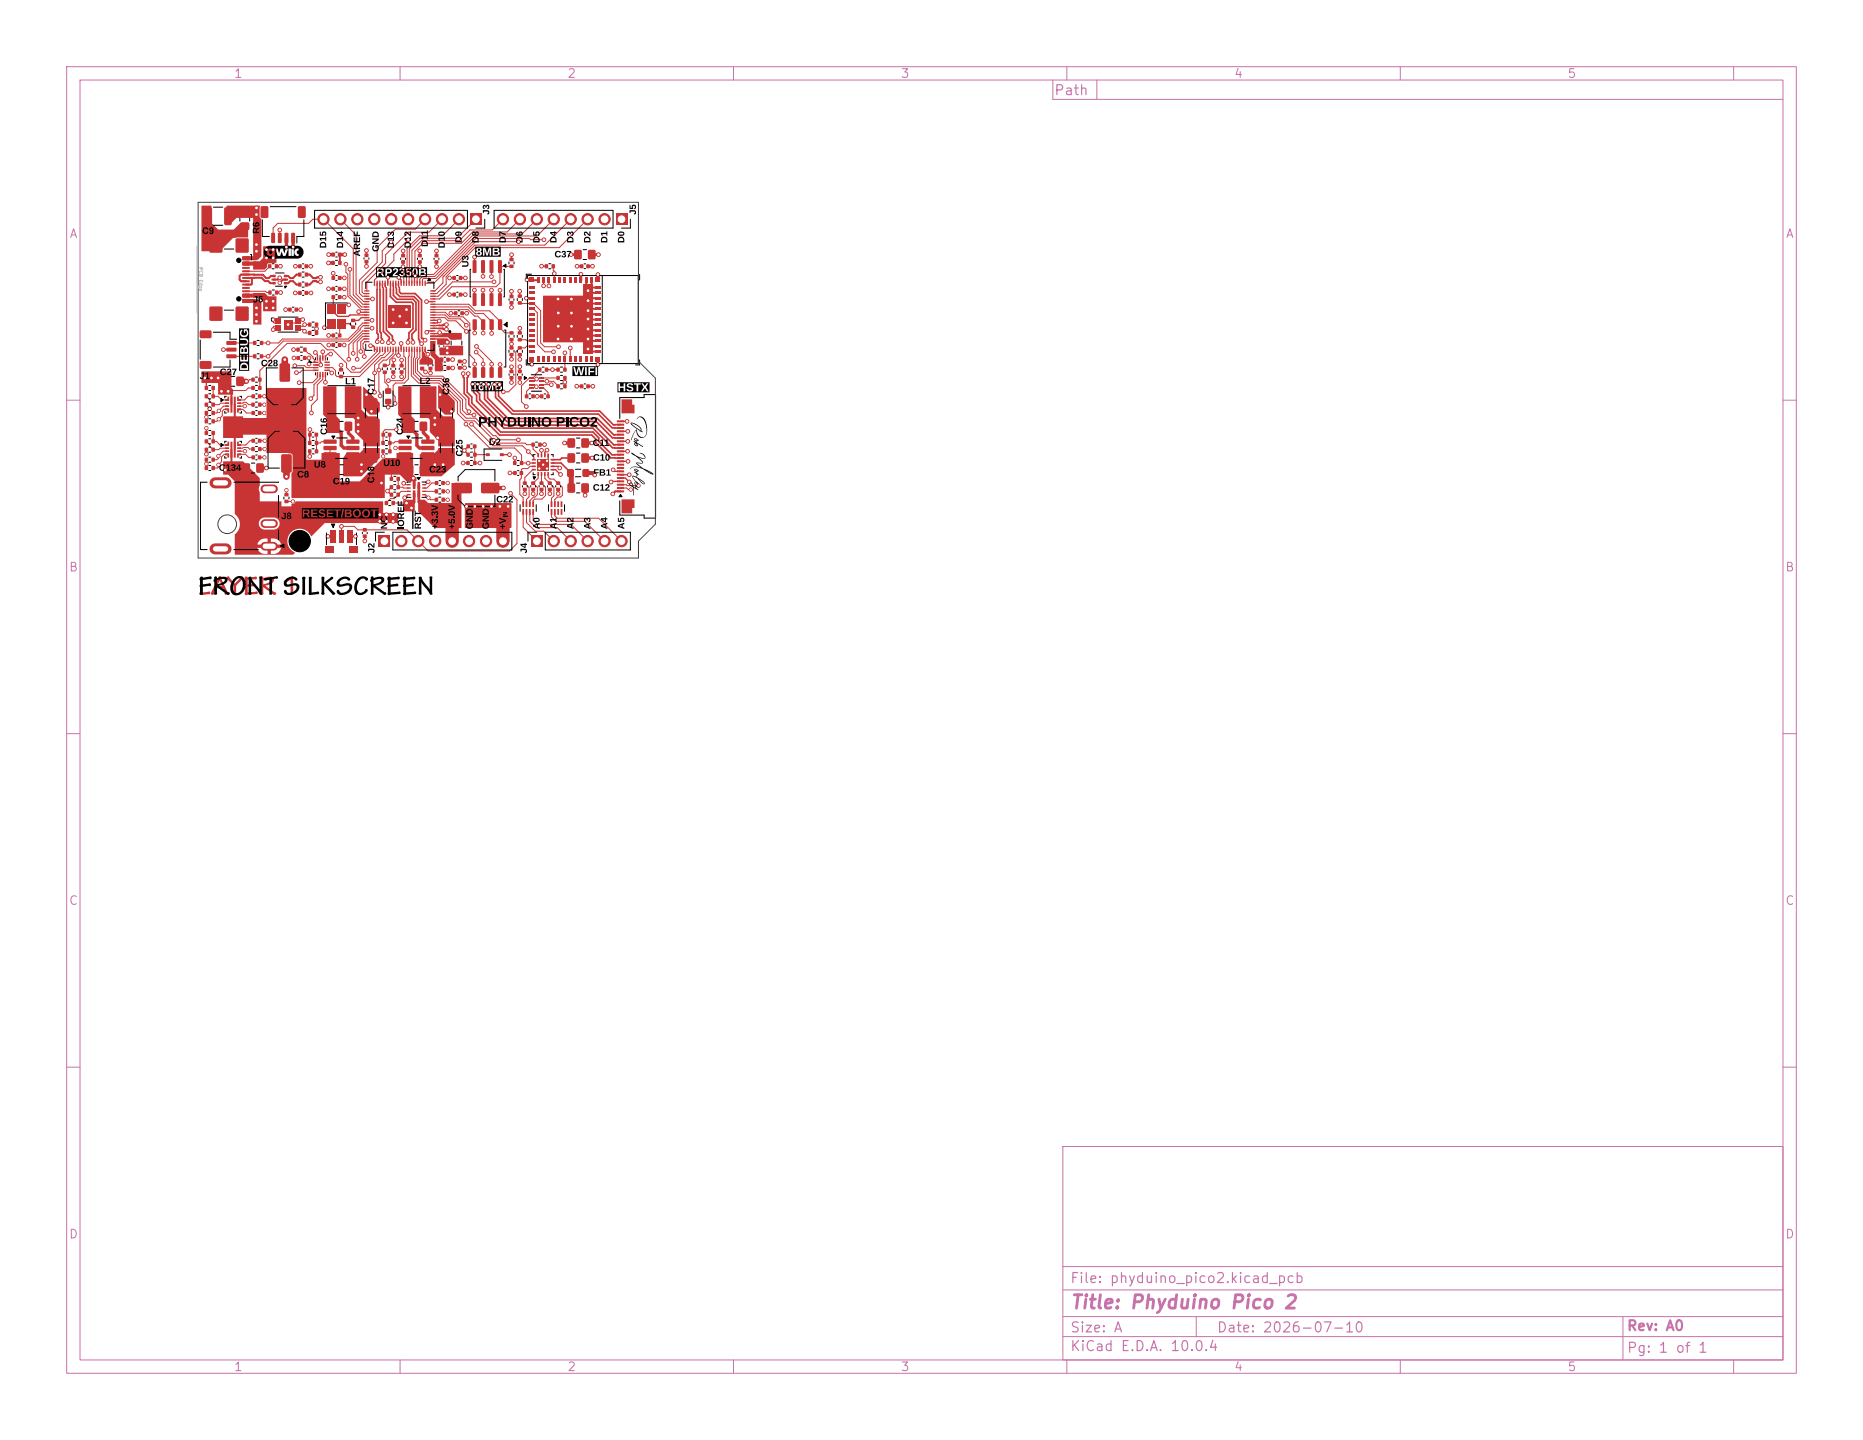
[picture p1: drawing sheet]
<svg xmlns="http://www.w3.org/2000/svg" width="279mm" height="216mm" viewBox="0 0 279 216" stroke-linecap="round" stroke-linejoin="round" font-family="sans-serif">
<defs><g id="words">
<text font-size="2" fill="#c872ab" x="160.4" y="196.7">Title: Phyduino Pico 2</text>
<g font-size="1.5" fill="#c872ab">
<text x="158" y="14.6">Path</text>
<text x="160.4" y="192.7">File: phyduino_pico2.kicad_pcb</text>
<text x="160.4" y="202.9">KiCad E.D.A. 10.0.4</text>
<text x="160.4" y="200.1">Size: A</text>
<text x="182.4" y="200.1">Date: 2026-07-10</text>
<text x="243.9" y="199.9">Rev: A0</text>
<text x="243.9" y="203.2">Pg: 1 of 1</text>
</g>
<g font-size="1.3" fill="#c872ab">
<text x="35" y="12">1</text>
<text x="85" y="12">2</text>
<text x="135" y="12">3</text>
<text x="185" y="12">4</text>
<text x="235" y="12">5</text>
<text x="10.3" y="36">A</text>
<text x="267.7" y="36">A</text>
<text x="10.3" y="86">B</text>
<text x="267.7" y="86">B</text>
<text x="10.3" y="136">C</text>
<text x="267.7" y="136">C</text>
<text x="10.3" y="186">D</text>
<text x="267.7" y="186">D</text>
<text x="35" y="205.9">1</text>
<text x="85" y="205.9">2</text>
<text x="135" y="205.9">3</text>
<text x="185" y="205.9">4</text>
<text x="235" y="205.9">5</text>
</g>
<text font-size=".5" fill="#c2c2c2" x="29.8" y="40" transform="rotate(90 29.8 40)">PCB Edge</text>
</g></defs>
<path d="M0 0h279.4v215.9h-279.4z" fill="#fff" stroke="#fff" stroke-width=".15"/>
<g fill="none" stroke="#c872ab" stroke-width=".15">
<path d="M10 10h259.4v195.9h-259.4zM12 12h255.4v191.9h-255.4zM60 10v2M110 10v2M157.9 12v2.9h109.5M160 10v2M164.5 12v2.9M210 10v2M260 10v2M10 60h2M267.4 60h2M10 110h2"/>
<path d="M267.4 110h2M10 160h2M159.4 171.9h108v32h-108zM267.4 160h2M159.4 197.4h108M159.4 193.4h108M159.4 189.9h108M179.4 197.4v3M243.4 197.4v6.5M60 203.9v2M110 203.9v2M159.4 200.4h108"/>
<path d="M160 203.9v2M210 203.9v2M260 203.9v2"/>
</g>
<g fill="#c83434">
<path d="M30 86.5a.24 .24 0 0 1 .3 0 .24 .24 0 0 1 .1 .3v2l.8-.1a.22 .22 0 0 1 .4 .2 .22 .22 0 0 1-.4 .2l-.8 .1a.24 .24 0 0 1-.4 0 .24 .24 0 0 1 0-.3z"/>
<path d="M32.8 86.5a.24 .24 0 0 1 .3-.1 .24 .24 0 0 1 .1 .3l.4 1a1.84 1.84 0 0 1 .5 1.3 .25 .25 0 0 1-.3 .2 .25 .25 0 0 1-.1-.4l-.3-.6h-1l-.2 .5a.4 .4 0 0 1-.5 .5l-.1-.3 .5-1 1.2-.1-.4-.7-.3 .8h-.5z"/>
<path d="M34.1 86.5h.3l.8 1 .8-.8a.29 .29 0 0 1 .1-.3 .29 .29 0 0 1 .4 .1 1.32 1.32 0 0 1-.7 .9l-.4 .5v1a.24 .24 0 0 1-.2 .3 .24 .24 0 0 1-.2-.4v-1l-.7-.7a.51 .51 0 0 1-.3-.6z"/>
<path d="M36.7 86.5l.2-.1 .3 .2 .9-.1a.23 .23 0 0 1 .4 0 .23 .23 0 0 1 0 .3 .23 .23 0 0 1-.3 .1h-1v.7l.8-.1a.22 .22 0 0 1 .3 0 .22 .22 0 0 1 0 .3 .22 .22 0 0 1-.3 .1l-.8 .1v.8l1.1-.1a.21 .21 0 0 1 .3 .1 .21 .21 0 0 1-.1 .3l-1.3 .1a.26 .26 0 0 1-.4 0 .26 .26 0 0 1-.1-.4z"/>
<path d="M39.1 86.5a.21 .21 0 0 1 .3-.1 .21 .21 0 0 1 .1 .3 1.21 1.21 0 0 1 1.6 .1 .95 .95 0 0 1-1 .9l-.3 .1 1.3 1a.22 .22 0 0 1 .3 .2 .22 .22 0 0 1-.2 .2 .22 .22 0 0 1-.2-.1l-1.5-1.1v.8a.23 .23 0 0 1-.2 .4 .23 .23 0 0 1-.2-.4v-1.6l-.1-.2h.5v.6a1.16 1.16 0 0 0 1.2-.7l-.3-.1h-.4a1.17 1.17 0 0 1-1 .2z"/>
<path d="M42.6 87.1l1.1-.7a.18 .18 0 0 1 .3 .1 .18 .18 0 0 1 0 .2v2.2a.27 .27 0 0 1-.2 .3 .27 .27 0 0 1-.3-.1l.1-2.2-.7 .4a.19 .19 0 0 1-.3 .1 .19 .19 0 0 1 0-.3z"/>
<path d="M31.7 57.9h.5v.6h-.5z"/>
<path d="M30.7 57.9h.5v.6h-.5z"/>
<path d="M57.2 64.9h.5v.5h-.5z"/>
<path d="M58.2 64.9h.5v.5h-.5z"/>
<path d="M76.4 55.5h.6v.4h-.6z"/>
<path d="M76.4 56.4h.6v.5h-.6z"/>
<path d="M92.4 32h1.7v1.7h-1.7z"/>
</g>
<g fill="#c83434" stroke="#c83434" stroke-width=".15">
<circle cx="90.7" cy="32.9" r=".85"/>
<circle cx="88.1" cy="32.9" r=".85"/>
<circle cx="85.6" cy="32.9" r=".85"/>
<circle cx="83" cy="32.9" r=".85"/>
<circle cx="80.5" cy="32.9" r=".85"/>
<circle cx="78" cy="32.9" r=".85"/>
<circle cx="75.4" cy="32.9" r=".85"/>
</g>
<g fill="#c83434">
<path d="M65.2 72.2h.5v.5h-.5z"/>
<path d="M66.2 72.2h.5v.5h-.5z"/>
<path d="M49.7 44.3h.5v.5h-.5z"/>
<path d="M50.7 44.3h.5v.5h-.5z"/>
<path d="M40.2 39.6h.5v.6h-.5z"/>
<path d="M41.2 39.6h.5v.6h-.5z"/>
<path d="M66.1 62.9h1.7v1.2h-1.7z"/>
<path d="M66.1 59.8h1.7v1.1h-1.7z"/>
<path d="M44.7 40.9h.5v.6h-.5z"/>
<path d="M45.7 40.9h.5v.6h-.5z"/>
<path d="M57.2 66.1h.5v.6h-.5z"/>
<path d="M58.2 66.1h.5v.6h-.5z"/>
<path d="M85.2 65.8h1v1.3h-1z"/>
<path d="M87.2 65.8h1.1v1.3h-1.1z"/>
<path d="M50.7 43h.5v.6h-.5z"/>
<path d="M49.7 43h.5v.6h-.5z"/>
<path d="M78.3 76.3h.3v.9h-.3z"/>
<path d="M78.8 76.3h.3v.9h-.3z"/>
<path d="M79.3 76.3h.3v.9h-.3z"/>
<path d="M79.8 76.3h.3v.9h-.3z"/>
<path d="M79.8 75.2h.3v.8h-.3z"/>
<path d="M79.3 75.2h.3v.8h-.3z"/>
<path d="M78.8 75.2h.3v.8h-.3z"/>
<path d="M78.3 75.2h.3v.8h-.3z"/>
<path d="M80.9 72.2h.6v.5h-.6z"/>
<path d="M80.9 73.2h.6v.4h-.6z"/>
<path d="M74.7 39h.4l.2 .1v1.7l-.1 .1h-.5z"/>
<path d="M73.5 39h.4l.1 .1v1.7l-.1 .1h-.5z"/>
<path d="M72.2 39h.4l.1 .1v1.7l-.1 .1h-.4z"/>
<path d="M70.9 39h.4l.2 .1v1.7l-.1 .1h-.5z"/>
<path d="M70.9 44l.4-.1 .2 .1v1.7l-.1 .2-.5-.1z"/>
<path d="M72.2 44l.4-.1 .1 .1v1.7l-.1 .2-.4-.1z"/>
<path d="M73.5 44l.4-.1 .1 .1v1.7l-.1 .2-.5-.1z"/>
<path d="M74.7 44l.4-.1 .2 .1v1.7l-.1 .2-.5-.1z"/>
<path d="M88.2 37.5h1.1v1.3h-1.1z"/>
<path d="M86.2 37.5h1v1.3h-1z"/>
<path d="M58.7 54.6h.5v.5h-.5z"/>
<path d="M58.7 55.5h.5v.5h-.5z"/>
<path d="M59.9 58.2h1.5v3.5h-1.5z"/>
<path d="M63.6 58.2h1.5v3.5h-1.5z"/>
<path d="M30.7 65.9h.5v.6h-.5z"/>
<path d="M31.7 65.9h.5v.6h-.5z"/>
<path d="M57.7 75.1h.5v.6h-.5z"/>
<path d="M58.7 75.1h.5v.6h-.5z"/>
<path d="M50.9 55.2h.5v.5h-.5z"/>
<path d="M50.9 56.2h.5v.5h-.5z"/>
<path d="M66.1 65h1.7v1.2h-1.7z"/>
<path d="M66.1 68.1h1.7v1.2h-1.7z"/>
<path d="M65.2 39h.5v.5h-.5z"/>
<path d="M65.2 38.1h.5v.5h-.5z"/>
<path d="M52.7 48.8h.5v.5h-.5z"/>
<path d="M52.7 47.8h.5v.5h-.5z"/>
<path d="M43.7 34.9h.4l.1 .1 .1 1.3-.1 .1h-.5z"/>
<path d="M42.7 34.9h.4l.1 .1 .1 1.3-.1 .1h-.5z"/>
<path d="M41.7 34.9h.4l.1 .1 .1 1.3-.1 .1h-.5z"/>
<path d="M40.7 34.9h.4l.1 .1 .1 1.3-.1 .1h-.5z"/>
<path d="M44.7 31l.9-.1 .2 .1 .1 1.4-.2 .3h-.8l-.2-.2z"/>
<path d="M39.1 31l.9-.1 .2 .1 .1 1.4-.2 .3h-.8l-.2-.2z"/>
<path d="M81.7 55.1h.5v.6h-.5z"/>
<path d="M80.7 55.1h.5v.6h-.5z"/>
<path d="M38 51.1h.4v.6h-.4z"/>
<path d="M39 51.1h.5v.6h-.5z"/>
<path d="M47 54.2h.8v.2h-.8z"/>
<path d="M47 54.6h.8v.2h-.8z"/>
<path d="M47 55h.8v.2h-.8z"/>
<path d="M47 55.4h.8v.2h-.8z"/>
<path d="M47.5 55.8h.2v.8h-.2z"/>
<path d="M47.9 55.8h.2v.8h-.2z"/>
<path d="M48.3 55.8h.2v.8h-.2z"/>
<path d="M48.7 55.8h.2v.8h-.2z"/>
<path d="M48.7 55.4h.8v.2h-.8z"/>
<path d="M48.7 55h.8v.2h-.8z"/>
<path d="M48.7 54.6h.8v.2h-.8z"/>
<path d="M48.7 54.2h.8v.2h-.8z"/>
<path d="M48.7 53.3h.2v.8h-.2z"/>
<path d="M48.3 53.3h.2v.8h-.2z"/>
<path d="M47.9 53.3h.2v.8h-.2z"/>
<path d="M47.5 53.3h.2v.8h-.2z"/>
<path d="M38.7 67h.5v.6h-.5z"/>
<path d="M37.7 67h.5v.6h-.5z"/>
<path d="M76.4 51.9h.6v.5h-.6z"/>
<path d="M76.4 52.9h.6v.5h-.6z"/>
<path d="M63.7 42.1h.2l-.1 .8-.1-.1z"/>
<path d="M63.3 42.1h.2l-.1 .8-.1-.1z"/>
<path d="M62.9 42.1h.2l-.1 .8-.1-.1z"/>
<path d="M62.5 42.1h.2l-.1 .8-.1-.1z"/>
<path d="M62.1 42.1h.2l-.1 .8-.1-.1z"/>
<path d="M61.7 42.1h.2l-.1 .8-.1-.1z"/>
<path d="M61.3 42.1h.2l-.1 .8-.1-.1z"/>
<path d="M60.9 42.1h.2l-.1 .8-.1-.1z"/>
<path d="M60.5 42.1h.2l-.1 .8-.1-.1z"/>
<path d="M60.1 42.1h.2l-.1 .8-.1-.1z"/>
<path d="M59.7 42.1h.2l-.1 .8-.1-.1z"/>
<path d="M59.3 42.1h.2l-.1 .8-.1-.1z"/>
<path d="M58.9 42.1h.2l-.1 .8-.1-.1z"/>
<path d="M58.5 42.1h.2l-.1 .8-.1-.1z"/>
<path d="M58.1 42.1h.2l-.1 .8-.1-.1z"/>
<path d="M57.7 42.1h.2l-.1 .8-.1-.1z"/>
<path d="M57.3 42.1h.2l-.1 .8-.1-.1z"/>
<path d="M56.9 42.1h.2l-.1 .8-.1-.1z"/>
<path d="M56.5 42.1h.2l-.1 .8-.1-.1z"/>
<path d="M56.1 42.1h.2l-.1 .8-.1-.1z"/>
<path d="M54.6 43.5h.8v.2h-.7z"/>
<path d="M54.6 43.9h.8v.2h-.7z"/>
<path d="M54.6 44.3h.8v.2h-.7z"/>
<path d="M54.6 44.7h.8v.2h-.7z"/>
<path d="M54.6 45.1h.8v.2h-.7z"/>
<path d="M54.6 45.5h.8v.2h-.7z"/>
<path d="M54.6 45.9h.8v.2h-.7z"/>
<path d="M54.6 46.3h.8v.2h-.7z"/>
<path d="M54.6 46.7h.8v.2h-.7z"/>
<path d="M54.6 47.1h.8v.2h-.7z"/>
<path d="M54.6 47.5h.8v.2h-.7z"/>
<path d="M54.6 47.9h.8v.2h-.7z"/>
<path d="M54.6 48.3h.8v.2h-.7z"/>
<path d="M54.6 48.7h.8v.2h-.7z"/>
<path d="M54.6 49.1h.8v.2h-.7z"/>
<path d="M54.6 49.5h.8v.2h-.7z"/>
<path d="M54.6 49.9h.8v.2h-.7z"/>
<path d="M54.6 50.3h.8v.2h-.7z"/>
<path d="M54.6 50.7h.8v.2h-.7z"/>
<path d="M54.6 51.1h.8v.2h-.7z"/>
<path d="M56.1 52h.2l-.1 .8-.1-.1z"/>
<path d="M56.5 52h.2l-.1 .8-.1-.1z"/>
<path d="M56.9 52h.2l-.1 .8-.1-.1z"/>
<path d="M57.3 52h.2l-.1 .8-.1-.1z"/>
<path d="M57.7 52h.2l-.1 .8-.1-.1z"/>
<path d="M58.1 52h.2l-.1 .8-.1-.1z"/>
<path d="M58.5 52h.2l-.1 .8-.1-.1z"/>
<path d="M58.9 52h.2l-.1 .8-.1-.1z"/>
<path d="M59.3 52h.2l-.1 .8-.1-.1z"/>
<path d="M59.7 52h.2l-.1 .8-.1-.1z"/>
<path d="M60.1 52h.2l-.1 .8-.1-.1z"/>
<path d="M60.5 52h.2l-.1 .8-.1-.1z"/>
<path d="M60.9 52h.2l-.1 .8-.1-.1z"/>
<path d="M61.3 52h.2l-.1 .8-.1-.1z"/>
<path d="M61.7 52h.2l-.1 .8-.1-.1z"/>
<path d="M62.1 52h.2l-.1 .8-.1-.1z"/>
<path d="M62.5 52h.2l-.1 .8-.1-.1z"/>
<path d="M62.9 52h.2l-.1 .8-.1-.1z"/>
<path d="M63.3 52h.2l-.1 .8-.1-.1z"/>
<path d="M63.7 52h.2l-.1 .8-.1-.1z"/>
<path d="M64.5 51.1h.8v.2h-.7z"/>
<path d="M64.5 50.7h.8v.2h-.7z"/>
<path d="M64.5 50.3h.8v.2h-.7z"/>
<path d="M64.5 49.9h.8v.2h-.7z"/>
<path d="M64.5 49.5h.8v.2h-.7z"/>
<path d="M64.5 49.1h.8v.2h-.7z"/>
<path d="M64.5 48.7h.8v.2h-.7z"/>
<path d="M64.5 48.3h.8v.2h-.7z"/>
<path d="M64.5 47.9h.8v.2h-.7z"/>
<path d="M64.5 47.5h.8v.2h-.7z"/>
<path d="M64.5 47.1h.8v.2h-.7z"/>
<path d="M64.5 46.7h.8v.2h-.7z"/>
<path d="M64.5 46.3h.8v.2h-.7z"/>
<path d="M64.5 45.9h.8v.2h-.7z"/>
<path d="M64.5 45.5h.8v.2h-.7z"/>
<path d="M64.5 45.1h.8v.2h-.7z"/>
<path d="M64.5 44.7h.8v.2h-.7z"/>
<path d="M64.5 44.3h.8v.2h-.7z"/>
<path d="M64.5 43.9h.8v.2h-.7z"/>
<path d="M64.5 43.5h.8v.2h-.7z"/>
<path d="M58.3 45.7h3.4v3.4h-3.4z"/>
<path d="M48.5 65.9h1.9l.1 .5-.2 .1h-1.7l-.1-.1z"/>
<path d="M48.5 66.9h1.9l.1 .5-.2 .1h-1.7l-.1-.2z"/>
<path d="M48.5 67.8h1.9l.1 .5-.2 .1h-1.7l-.1-.1z"/>
<path d="M52 67.8h1.8l.1 .5-.1 .1h-1.8l-.1-.1z"/>
<path d="M52 66.9h1.8l.1 .5-.1 .1h-1.8l-.1-.2z"/>
<path d="M52 65.9h1.8l.1 .5-.1 .1h-1.8l-.1-.1z"/>
<path d="M30.7 60.4h.5v.6h-.5z"/>
<path d="M31.7 60.4h.5v.6h-.5z"/>
<path d="M42 58.7l1.3-.1 .2 .1v2.4l-.1 .3h-1.2l-.3-.2z"/>
<path d="M42 54.5h1.3l.2 .1v2.4l-.1 .2h-1.2l-.3-.1z"/>
<path d="M44.2 46.2h.5v.5h-.5z"/>
<path d="M43.2 46.2h.5v.5h-.5z"/>
<path d="M88.5 41.6h.4v.8h-.4z"/>
<path d="M87.7 41.6h.4v.8h-.4z"/>
<path d="M86.9 41.6h.4v.8h-.4z"/>
<path d="M86.1 41.6h.4v.8h-.4z"/>
<path d="M85.3 41.6h.4v.8h-.4z"/>
<path d="M84.5 41.6h.4v.8h-.4z"/>
<path d="M83.7 41.6h.4v.8h-.4z"/>
<path d="M82.9 41.6h.4v.8h-.4z"/>
<path d="M82.1 41.6h.4v.8h-.4z"/>
<path d="M81.3 41.6h.4v.8h-.4z"/>
<path d="M80.5 41.6h.4v.8h-.4z"/>
<path d="M79.4 42.9h.8v.4h-.8z"/>
<path d="M79.4 43.7h.8v.4h-.8z"/>
<path d="M79.4 44.5h.8v.4h-.8z"/>
<path d="M79.4 45.3h.8v.4h-.8z"/>
<path d="M79.4 46.1h.8v.4h-.8z"/>
<path d="M79.4 46.9h.8v.4h-.8z"/>
<path d="M79.4 47.7h.8v.4h-.8z"/>
<path d="M79.4 48.5h.8v.4h-.8z"/>
<path d="M79.4 49.3h.8v.4h-.8z"/>
<path d="M79.4 50.1h.8v.4h-.8z"/>
<path d="M79.4 50.9h.8v.4h-.8z"/>
<path d="M79.4 51.7h.8v.4h-.8z"/>
<path d="M79.4 52.5h.8v.4h-.8z"/>
<path d="M80.5 53.4h.4v.8h-.4z"/>
<path d="M81.3 53.4h.4v.8h-.4z"/>
<path d="M82.1 53.4h.4v.8h-.4z"/>
<path d="M82.9 53.4h.4v.8h-.4z"/>
<path d="M83.7 53.4h.4v.8h-.4z"/>
<path d="M84.5 53.4h.4v.8h-.4z"/>
<path d="M85.3 53.4h.4v.8h-.4z"/>
<path d="M86.1 53.4h.4v.8h-.4z"/>
<path d="M86.9 53.4h.4v.8h-.4z"/>
<path d="M87.7 53.4h.4v.8h-.4z"/>
<path d="M88.5 53.4h.4v.8h-.4z"/>
<path d="M89.2 52.5h.8v.4h-.8z"/>
<path d="M89.2 51.7h.8v.4h-.8z"/>
<path d="M89.2 50.9h.8v.4h-.8z"/>
<path d="M89.2 50.1h.8v.4h-.8z"/>
<path d="M89.2 49.3h.8v.4h-.8z"/>
<path d="M89.2 48.5h.8v.4h-.8z"/>
<path d="M89.2 47.7h.8v.4h-.8z"/>
<path d="M89.2 46.9h.8v.4h-.8z"/>
<path d="M89.2 46.1h.8v.4h-.8z"/>
<path d="M89.2 45.3h.8v.4h-.8z"/>
<path d="M89.2 44.5h.8v.4h-.8z"/>
<path d="M89.2 43.7h.8v.4h-.8z"/>
<path d="M89.2 42.9h.8v.4h-.8z"/>
<path d="M86 45.2h.8l.6 .6v.9h-1.4z"/>
<path d="M84 45.2h1.4v1.5h-1.4z"/>
<path d="M82 45.2h1.5v1.5h-1.5z"/>
<path d="M86 47.2h1.4v1.4h-1.4z"/>
<path d="M84 47.2h1.4v1.4h-1.4z"/>
<path d="M82 47.2h1.5v1.4h-1.5z"/>
<path d="M86 49.2h1.4v1.4h-1.4z"/>
<path d="M84 49.2h1.4v1.4h-1.4z"/>
<path d="M82 49.2h1.5v1.4h-1.5z"/>
<path d="M89.3 53.5h.7v.7h-.7z"/>
<path d="M79.4 53.5h.7v.7h-.7z"/>
<path d="M79.4 41.6h.7v.7h-.7z"/>
<path d="M89.3 41.6h.7v.7h-.7z"/>
<path d="M37.7 65.8h.5v.5h-.5z"/>
<path d="M38.7 65.8h.5v.5h-.5z"/>
<path d="M38.7 60.4h.5v.6h-.5z"/>
<path d="M37.7 60.4h.5v.6h-.5z"/>
<path d="M63 63.3h1v1.3h-1z"/>
<path d="M60.9 63.3h1v1.3h-1z"/>
<path d="M45.5 53.4h.4v.5h-.4z"/>
<path d="M44.5 53.4h.5v.5h-.5z"/>
<path d="M44.7 43.7h.5v.5h-.5z"/>
<path d="M45.7 43.7h.5v.5h-.5z"/>
<path d="M30.7 59.1h.5v.6h-.5z"/>
<path d="M31.7 59.1h.5v.6h-.5z"/>
<path d="M31.7 61.6h.5v.6h-.5z"/>
<path d="M30.7 61.6h.5v.6h-.5z"/>
<path d="M44.5 52.1h.4v.6h-.4z"/>
<path d="M45.5 52.1h.5v.6h-.5z"/>
<path d="M47.2 67.4h.5v.6h-.5z"/>
<path d="M46.2 67.4h.5v.6h-.5z"/>
<path d="M46.2 66.1h.5v.6h-.5z"/>
<path d="M47.2 66.1h.5v.6h-.5z"/>
<path d="M68.1 46.7h.5v.5h-.5z"/>
<path d="M69.1 46.7h.4v.5h-.4z"/>
<path d="M38.7 57.9h.5v.6h-.5z"/>
<path d="M37.7 57.9h.5v.6h-.5z"/>
<path d="M42.6 42.3h.4v.3h-.4z"/>
<path d="M42.6 41.8h.6v.2l-.6 .1z"/>
<path d="M42.6 41.2h.4v.3h-.4z"/>
<path d="M40.9 41.2h.4v.3h-.4z"/>
<path d="M40.7 41.8h.6l.1 .2-.6 .1z"/>
<path d="M40.9 42.3h.4v.3h-.4z"/>
<path d="M64.3 54.1h.5v.4h-.5z"/>
<path d="M64.3 55h.5v.5h-.5z"/>
<path d="M50.7 50h.5v.6h-.5z"/>
<path d="M49.7 50h.5v.6h-.5z"/>
<path d="M38 53.1h.4v.6h-.4z"/>
<path d="M39 53.1h.5v.6h-.5z"/>
<path d="M42.2 64h1.3l.2 .1 .1 2.4-.2 .2h-1.2l-.2-.1z"/>
<path d="M42.2 68.2l1.3-.1 .2 .1 .1 2.4-.2 .3h-1.2l-.2-.2z"/>
<path d="M49.7 39.1h.5v.6h-.5z"/>
<path d="M50.7 39.1h.5v.6h-.5z"/>
<path d="M49.6 79.5h.8v1.8h-.8z"/>
<path d="M50.9 79.5h.6v1.8h-.6z"/>
<path d="M52.1 79.5h.7v1.8h-.7z"/>
<path d="M48.7 81.9h1.3v.9h-1.3z"/>
<path d="M52.4 81.9h1.3v.9h-1.3z"/>
<path d="M33.4 56.5h1v1.3h-1z"/>
<path d="M35.5 56.5h1v1.3h-1z"/>
<path d="M84.5 56.4h.5v.6h-.5z"/>
<path d="M83.5 56.4h.4v.6h-.4z"/>
<path d="M82.7 39.6h.5v.6h-.5z"/>
<path d="M81.7 39.6h.5v.6h-.5z"/>
<path d="M76.4 49.7h.6v.4h-.6z"/>
<path d="M76.4 50.7h.6v.5h-.6z"/>
<path d="M50.7 41.4h.5v.5h-.5z"/>
<path d="M49.7 41.4h.5v.5h-.5z"/>
<path d="M78 70.7h.4v.5h-.4z"/>
<path d="M77 70.7h.5v.5h-.5z"/>
<path d="M79.7 80.3h1.7v1.7h-1.7z"/>
</g>
<g fill="#c83434" stroke="#c83434" stroke-width=".15">
<circle cx="83" cy="81.1" r=".85"/>
<circle cx="85.6" cy="81.1" r=".85"/>
<circle cx="88.1" cy="81.1" r=".85"/>
<circle cx="90.7" cy="81.1" r=".85"/>
<circle cx="93.2" cy="81.1" r=".85"/>
</g>
<g fill="#c83434">
<path d="M84.5 57.6h.5v.6h-.5z"/>
<path d="M83.5 57.6h.4v.6h-.4z"/>
<path d="M70 67.9h.4v.6h-.4z"/>
<path d="M71 67.9h.5v.6h-.5z"/>
<path d="M83.5 55.1h.4v.6h-.4z"/>
<path d="M84.5 55.1h.5v.6h-.5z"/>
<path d="M67.7 51.9h1.5l.1 1h-1.6z"/>
<path d="M67.7 49.9h1.5l.1 1h-1.6z"/>
<path d="M30.7 67.1h.5v.6h-.5z"/>
<path d="M31.7 67.1h.5v.6h-.5z"/>
<path d="M72.9 68h.5v.4h-.5z"/>
<path d="M75 68h.5v.4h-.5z"/>
<path d="M54.7 39h.5v.5h-.5z"/>
<path d="M54.7 38h.5v.5h-.5z"/>
<path d="M87 39.7h.5v.5h-.5z"/>
<path d="M88 39.7h.4v.5h-.4z"/>
<path d="M36.1 33.4h1.2v1h-1.2z"/>
<path d="M36.1 31.4h1.2v1h-1.2z"/>
<path d="M50.7 37.9h.5v.5h-.5z"/>
<path d="M49.7 37.9h.5v.5h-.5z"/>
<path d="M58.5 72.8h.4v.5h-.4z"/>
<path d="M59.5 72.8h.5v.5h-.5z"/>
<path d="M48.6 58.2h1.5v3.5h-1.5z"/>
<path d="M52.3 58.2h1.5v3.5h-1.5z"/>
<path d="M80.7 66.4h.5v.6h-.5z"/>
<path d="M79.7 66.4h.5v.6h-.5z"/>
<path d="M68.1 72.4h2.5l.2 .2v1.2l-.3 .2h-2.3l-.2-.3z"/>
<path d="M72.2 72.4h2.6l.1 .2v1.2l-.2 .2h-2.4l-.2-.3z"/>
<path d="M49.7 69.8h1v1.3h-1z"/>
<path d="M51.7 69.8h1.1v1.3h-1.1z"/>
<path d="M44.7 39.7h.5v.5h-.5z"/>
<path d="M45.7 39.7h.5v.5h-.5z"/>
<path d="M87.4 70.4h.9v1h-.9z"/>
<path d="M85.1 70.4h.9v1h-.9z"/>
<path d="M54.9 62.9h1.6v1.2h-1.6z"/>
<path d="M54.9 59.8h1.6v1.1h-1.6z"/>
<path d="M79.7 72.2h.5v.5h-.5z"/>
<path d="M79.7 73.2h.5v.4h-.5z"/>
<path d="M34 51.2l1.4-.1 .1 .5-.2 .1h-1.3l-.1-.1z"/>
<path d="M34 52.2l1.4-.1 .1 .5-.2 .1h-1.3l-.1-.1z"/>
<path d="M34 53.2l1.4-.1 .1 .5-.2 .1h-1.3l-.1-.1z"/>
<path d="M30 49.6l1.6-.1 .1 .3v.8l-.2 .1h-1.4l-.2-.2z"/>
<path d="M30 54.2l1.6-.1 .1 .3v.8l-.2 .1h-1.4l-.2-.2z"/>
<path d="M87 57.7h.5v.5h-.5z"/>
<path d="M88 57.7h.4v.5h-.4z"/>
<path d="M31.7 68.6h.5v.6h-.5z"/>
<path d="M30.7 68.6h.5v.6h-.5z"/>
<path d="M44.7 42.4h.5v.6h-.5z"/>
<path d="M45.7 42.4h.5v.6h-.5z"/>
<path d="M37.7 59.2h.5v.5h-.5z"/>
<path d="M38.7 59.2h.5v.5h-.5z"/>
</g>
<path d="M39.7 73.3h1.3M39.7 78.5h1.3M39.7 81.9h1.3" fill="none" stroke="#c83434" stroke-width="1.3"/>
<path d="M32.2 72.4h1.7M32.2 82.3h1.7" fill="none" stroke="#c83434" stroke-width="1.7"/>
<g fill="#c83434">
<path d="M74.7 47.9h.5l.1 .1v1.3l-.1 .2-.5-.1z"/>
<path d="M73.5 47.9h.4l.1 .1 .1 1.3-.1 .2-.6-.1z"/>
<path d="M72.2 47.9h.4l.2 .1v1.3l-.1 .2-.6-.1z"/>
<path d="M70.9 47.9h.5l.1 .1v1.3l-.1 .2-.5-.1z"/>
<path d="M70.9 55.1l.5-.1 .1 .1v1.4l-.1 .1h-.5z"/>
<path d="M72.2 55.1l.4-.1 .2 .1v1.4l-.1 .1h-.6z"/>
<path d="M73.5 55.1l.4-.1 .1 .1 .1 1.4-.1 .1h-.6z"/>
<path d="M74.7 55.1l.5-.1 .1 .1v1.4l-.1 .1h-.5z"/>
<path d="M36.4 69.5h1v1.3h-1z"/>
<path d="M38.5 69.5h1v1.3h-1z"/>
<path d="M82.6 76.3h.2v.9h-.2z"/>
<path d="M83.1 76.3h.2v.9h-.2z"/>
<path d="M83.6 76.3h.2v.9h-.2z"/>
<path d="M84.1 76.3h.2v.9h-.2z"/>
<path d="M84.1 75.2h.2v.8h-.2z"/>
<path d="M83.6 75.2h.2v.8h-.2z"/>
<path d="M83.1 75.2h.2v.8h-.2z"/>
<path d="M82.6 75.2h.2v.8h-.2z"/>
<path d="M37.7 56.6h.5v.6h-.5z"/>
<path d="M38.7 56.6h.5v.6h-.5z"/>
<path d="M51.7 63.3h1.1v1.3h-1.1z"/>
<path d="M49.7 63.3h1v1.3h-1z"/>
<path d="M77.7 52.9h.5v.5h-.5z"/>
<path d="M77.7 51.9h.5v.5h-.5z"/>
<path d="M31.7 69.9h.5v.6h-.5z"/>
<path d="M30.7 69.9h.5v.6h-.5z"/>
<path d="M31.7 62.9h.5v.6h-.5z"/>
<path d="M30.7 62.9h.5v.6h-.5z"/>
<path d="M80.6 70.8h.2v.6l-.2-.1z"/>
<path d="M81.1 70.8h.2v.6l-.2-.1z"/>
<path d="M81.6 70.8h.2v.6l-.2-.1z"/>
<path d="M82.1 70.8h.2v.6l-.2-.1z"/>
<path d="M82.6 70.3h.5l.1 .2h-.6z"/>
<path d="M82.6 69.8h.5l.1 .2h-.6z"/>
<path d="M82.6 69.3h.5l.1 .2h-.6z"/>
<path d="M82.6 68.8h.5l.1 .2h-.6z"/>
<path d="M82.1 68h.2v.6l-.2-.1z"/>
<path d="M81.6 68h.2v.6l-.2-.1z"/>
<path d="M81.1 68h.2v.6l-.2-.1z"/>
<path d="M80.6 68h.2v.6l-.2-.1z"/>
<path d="M79.8 68.8h.5l.1 .2h-.6z"/>
<path d="M79.8 69.3h.5l.1 .2h-.6z"/>
<path d="M79.8 69.8h.5l.1 .2h-.6z"/>
<path d="M79.8 70.3h.5l.1 .2h-.6z"/>
</g>
<g fill="#c83434" stroke="#c83434" stroke-width=".15">
<circle cx="80.9" cy="70.2" r=".2"/>
<circle cx="82" cy="70.2" r=".2"/>
<circle cx="81.5" cy="69.7" r=".2"/>
</g>
<path d="M80.6 68.8h1.7v1.7h-1.7z" fill="#c83434"/>
<g fill="#c83434" stroke="#c83434" stroke-width=".15">
<circle cx="80.9" cy="69.1" r=".2"/>
<circle cx="82" cy="69.1" r=".2"/>
</g>
<g fill="#c83434">
<path d="M65.9 52.2h.6v.4h-.6z"/>
<path d="M65.9 51.2h.6v.5h-.6z"/>
<path d="M79.3 56.6h.7v.2h-.7z"/>
<path d="M79.3 57.1h.7v.2h-.7z"/>
<path d="M79.3 57.6h.7v.2h-.7z"/>
<path d="M79.3 58.1h.7v.2h-.7z"/>
<path d="M80.9 58.1h.7v.2h-.7z"/>
<path d="M80.9 57.6h.7v.2h-.7z"/>
<path d="M80.9 57.1h.7v.2h-.7z"/>
<path d="M80.9 56.6h.7v.2h-.7z"/>
<path d="M57.8 59.8h.8v.8h-.8z"/>
<path d="M57.8 58.3h.8v.7h-.8z"/>
<path d="M77 69.1h.4v.6h-.4z"/>
<path d="M78 69.1h.5v.6h-.5z"/>
<path d="M82 59.2h.4v.5h-.4z"/>
<path d="M81 59.2h.5v.5h-.5z"/>
<path d="M31.7 64.6h.5v.6h-.5z"/>
<path d="M30.7 64.6h.5v.6h-.5z"/>
<path d="M54.9 65h1.6v1.2h-1.6z"/>
<path d="M54.9 68.1h1.6v1.2h-1.6z"/>
<path d="M66 53.7h.5v.5h-.5z"/>
<path d="M67 53.7h.4v.5h-.4z"/>
<path d="M30.7 31.1h.9l.2 .1v2.3l-.1 .3h-.8l-.2-.2z"/>
<path d="M33.7 31.1h.8l.2 .1 .1 2.3-.2 .3h-.7l-.3-.2z"/>
<path d="M37.7 61.7h.5v.5h-.5z"/>
<path d="M38.7 61.7h.5v.5h-.5z"/>
<path d="M41.4 47.8h.7v.3h-.7z"/>
<path d="M41.4 48.3h.7v.3h-.7z"/>
<path d="M41.4 48.8h.7v.3h-.7z"/>
<path d="M41.4 49.3h.7v.3h-.7z"/>
<path d="M44.3 49.3h.7v.3h-.7z"/>
<path d="M44.3 48.8h.7v.3h-.7z"/>
<path d="M44.3 48.3h.7v.3h-.7z"/>
<path d="M44.3 47.8h.7v.3h-.7z"/>
<path d="M42.6 48h1.3v1.4h-1.3z"/>
<path d="M71 66.7h.4v.5h-.4z"/>
<path d="M70 66.7h.5v.5h-.5z"/>
<path d="M65.2 74.6h.5v.6h-.5z"/>
<path d="M66.2 74.6h.5v.6h-.5z"/>
<path d="M60.2 39h.5v.5h-.5z"/>
<path d="M60.2 38.1h.5v.5h-.5z"/>
<path d="M76.4 38.7h.6v.4h-.6z"/>
<path d="M76.4 39.7h.6v.5h-.6z"/>
<path d="M58.5 73.9h.4v.6h-.4z"/>
<path d="M59.5 73.9h.5v.6h-.5z"/>
<path d="M49.1 45.6h1.2v1.4h-1.2z"/>
<path d="M49.1 47.8h1.2v1.4h-1.2z"/>
<path d="M50.7 47.8h1.2v1.4h-1.2z"/>
<path d="M50.7 45.6h1.2v1.4h-1.2z"/>
<path d="M67 54.9h.5v.6h-.5z"/>
<path d="M66 54.9h.4v.6h-.4z"/>
<path d="M70.5 32h1.7v1.7h-1.7z"/>
</g>
<g fill="#c83434" stroke="#c83434" stroke-width=".15">
<circle cx="68.8" cy="32.9" r=".85"/>
<circle cx="66.3" cy="32.9" r=".85"/>
<circle cx="63.7" cy="32.9" r=".85"/>
<circle cx="61.2" cy="32.9" r=".85"/>
<circle cx="58.7" cy="32.9" r=".85"/>
<circle cx="56.1" cy="32.9" r=".85"/>
<circle cx="53.6" cy="32.9" r=".85"/>
<circle cx="51" cy="32.9" r=".85"/>
<circle cx="48.5" cy="32.9" r=".85"/>
</g>
<g fill="#c83434">
<path d="M50.7 51.5h.5v.5h-.5z"/>
<path d="M49.7 51.5h.5v.5h-.5z"/>
<path d="M34.1 59.5h.3v.6h-.6v-.3h.3z"/>
<path d="M33.8 60.3h.5l.1 .2-.6 .1z"/>
<path d="M33.8 60.8h.5l.1 .2h-.6z"/>
<path d="M33.8 61.2h.6l-.1 .7-.2-.1v-.3h-.3z"/>
<path d="M34.6 59.5h.3l-.1 2.4-.2-.1z"/>
<path d="M35.1 59.5h.3l-.1 2.4-.2-.1z"/>
<path d="M35.6 61.2l.6 .1-.1 .2h-.3v.4l-.2-.1z"/>
<path d="M35.6 60.8h.5l.1 .2h-.6z"/>
<path d="M35.6 60.3h.5l.1 .2-.6 .1z"/>
<path d="M35.6 59.5h.2v.3h.4l-.1 .3h-.5z"/>
<path d="M62.7 39h.5v.5h-.5z"/>
<path d="M62.7 38.1h.5v.5h-.5z"/>
<path d="M63 55h.6v.5h-.6z"/>
<path d="M63 54h.6v.5h-.6z"/>
<path d="M58.2 67.4h.5v.6h-.5z"/>
<path d="M57.2 67.4h.5v.6h-.5z"/>
<path d="M42.7 74.9h.5v.5h-.5z"/>
<path d="M42.7 73.9h.5v.5h-.5z"/>
<path d="M92.5 73.5h1.1v.3h-1z"/>
<path d="M92.5 73h1.1v.3h-1z"/>
<path d="M92.5 72.5h1.1v.3h-1z"/>
<path d="M92.5 72h1.1v.3h-1z"/>
<path d="M92.5 71.5h1.1v.3h-1z"/>
<path d="M92.5 71h1.1v.3h-1z"/>
<path d="M92.5 70.5h1.1v.3h-1z"/>
<path d="M92.5 70h1.1v.3h-1z"/>
<path d="M92.5 69.5h1.1v.3h-1z"/>
<path d="M92.5 69h1.1v.3h-1z"/>
<path d="M92.5 68.5h1.1v.3h-1z"/>
<path d="M92.5 68h1.1v.3h-1z"/>
<path d="M92.5 67.5h1.1v.3h-1z"/>
<path d="M92.5 67h1.1v.3h-1z"/>
<path d="M92.5 66.5h1.1v.3h-1z"/>
<path d="M92.5 66h1.1v.3h-1z"/>
<path d="M92.5 65.5h1.1v.3h-1z"/>
<path d="M92.5 65h1.1v.3h-1z"/>
<path d="M92.5 64.5h1.1v.3h-1z"/>
<path d="M92.5 64h1.1v.3h-1z"/>
<path d="M92.5 63.5h1.1v.3h-1z"/>
<path d="M92.5 63h1.1v.3h-1z"/>
<path d="M93.2 74.9h2v1.3h-.4v.8h-1.6z"/>
<path d="M93.2 59.9h1.6v.8h.4v1.3h-2z"/>
<path d="M37.7 68.3h.5v.5h-.5z"/>
<path d="M38.7 68.3h.5v.5h-.5z"/>
<path d="M67.9 41.4h.4v.5h-.4z"/>
<path d="M68.8 41.4h.5v.5h-.5z"/>
<path d="M67.9 43.9h.4v.5h-.4z"/>
<path d="M68.8 43.9h.5v.5h-.5z"/>
<path d="M57.4 54.6h.6v.4h-.6z"/>
<path d="M57.4 55.6h.6v.4h-.6z"/>
<path d="M78.7 59.2h.5v.5h-.5z"/>
<path d="M79.7 59.2h.5v.5h-.5z"/>
<path d="M83.4 72.2h.6v.5h-.6z"/>
<path d="M83.4 73.2h.6v.4h-.6z"/>
<path d="M85.2 72.5h1v1.3h-1z"/>
<path d="M87.2 72.5h1.1v1.3h-1.1z"/>
<path d="M77.7 44.2h.5v.4h-.5z"/>
<path d="M77.7 45.2h.5v.5h-.5z"/>
<path d="M34.1 66.2l.3 .1v.5l-.6 .1v-.3h.3z"/>
<path d="M33.8 67.1h.5l.1 .2h-.6z"/>
<path d="M33.8 67.5h.5l.1 .2-.6 .1z"/>
<path d="M33.8 68h.6l-.1 .6h-.2v-.3h-.3z"/>
<path d="M34.6 66.2l.3 .1-.1 2.3h-.2z"/>
<path d="M35.1 66.2l.3 .1-.1 2.3h-.2z"/>
<path d="M35.6 68h.6l-.1 .3h-.3v.3h-.2z"/>
<path d="M35.6 67.5h.5l.1 .2-.6 .1z"/>
<path d="M35.6 67.1h.5l.1 .2h-.6z"/>
<path d="M35.6 66.2h.2v.4h.4l-.1 .3h-.5z"/>
<path d="M82.2 72.2h.5v.5h-.5z"/>
<path d="M82.2 73.2h.5v.4h-.5z"/>
<path d="M77.7 49.7h.5v.4h-.5z"/>
<path d="M77.7 50.7h.5v.5h-.5z"/>
<path d="M76.4 44.2h.6v.5h-.6z"/>
<path d="M76.4 45.2h.6v.4h-.6z"/>
<path d="M56.8 80.3h1.7v1.7h-1.7z"/>
</g>
<g fill="#c83434" stroke="#c83434" stroke-width=".15">
<circle cx="60.2" cy="81.1" r=".85"/>
<circle cx="62.7" cy="81.1" r=".85"/>
<circle cx="65.3" cy="81.1" r=".85"/>
<circle cx="67.8" cy="81.1" r=".85"/>
<circle cx="70.3" cy="81.1" r=".85"/>
<circle cx="72.9" cy="81.1" r=".85"/>
<circle cx="75.4" cy="81.1" r=".85"/>
</g>
<g fill="#c83434">
<path d="M85.2 68h1v1.3h-1z"/>
<path d="M87.2 68h1.1v1.3h-1.1z"/>
<path d="M62.6 72.3h.4l-.1 1h-.3z"/>
<path d="M61.9 72.3h.4l-.1 1h-.3z"/>
<path d="M61 72.6h.6v.1l-.6 .1z"/>
<path d="M61 73.1h.6v.1l-.6 .1z"/>
<path d="M61 73.6h.6v.1l-.6 .1z"/>
<path d="M61 74.1h.6v.1l-.6 .1z"/>
<path d="M61.9 73.5l.4 .1-.1 1-.3-.1z"/>
<path d="M62.6 73.5l.4 .1-.1 1-.3-.1z"/>
<path d="M63.3 74.1h.6v.1l-.6 .1z"/>
<path d="M63.3 73.6h.6v.1l-.6 .1z"/>
<path d="M63.3 73.1h.6v.1l-.6 .1z"/>
<path d="M63.3 72.6h.6v.1l-.6 .1z"/>
<path d="M40.2 43.6h.5v.5h-.5z"/>
<path d="M41.3 43.6h.4v.5h-.4z"/>
<path d="M59.5 71.5h.5v.6h-.5z"/>
<path d="M58.5 71.5h.4v.6h-.4z"/>
<path d="M59.8 65.9h1.8l.1 .5-.1 .1h-1.7l-.2-.1z"/>
<path d="M59.8 66.9h1.8l.1 .5-.1 .1h-1.7l-.2-.2z"/>
<path d="M59.8 67.8h1.8l.1 .5-.1 .1h-1.7l-.2-.1z"/>
<path d="M63.2 67.8h1.9l.1 .5-.2 .1h-1.7l-.1-.1z"/>
<path d="M63.2 66.9h1.9l.1 .5-.2 .1h-1.7l-.1-.2z"/>
<path d="M63.2 65.9h1.9l.1 .5-.2 .1h-1.7l-.1-.1z"/>
<path d="M47.2 48.4h.5v.6h-.5z"/>
<path d="M46.2 48.4h.5v.6h-.5z"/>
<path d="M77.7 56.4h.5v.5h-.5z"/>
<path d="M77.7 55.5h.5v.4h-.5z"/>
<path d="M36.4 38.5l1-.1 .1 .5-.2 .1h-.9l-.1-.1z"/>
<path d="M36.4 39.3l1-.1 .1 .5-.2 .1h-.9l-.1-.1z"/>
<path d="M36.3 40.5h1.1l.1 .2-1.1 .1z"/>
<path d="M36.3 41.5h1.1l.1 .2-1.1 .1z"/>
<path d="M36.3 42h1.1l.1 .2-1.1 .1z"/>
<path d="M36.3 43h1.1l.1 .2-1.1 .1z"/>
<path d="M36.4 44.1l1-.1 .1 .5-.2 .1h-.9l-.1-.1z"/>
<path d="M36.4 44.9l1-.1 .1 .5-.2 .1h-.9l-.1-.1z"/>
<path d="M36.3 43.5h1.1l.1 .2-1.1 .1z"/>
<path d="M36.3 42.5h1.1l.1 .2-1.1 .1z"/>
<path d="M36.3 41h1.1l.1 .2-1.1 .1z"/>
<path d="M36.3 40h1.1l.1 .2-1.1 .1z"/>
<path d="M35.4 35.8h1.8v2h-1.8z"/>
<path d="M31.5 35.8h1.8v2h-1.8z"/>
<path d="M31.5 46h1.8v2h-1.8z"/>
<path d="M35.4 46h1.8v2h-1.8z"/>
<path d="M60.9 69.8h1v1.3h-1z"/>
<path d="M63 69.8h1v1.3h-1z"/>
<path d="M68.7 54.9h.5v.5h-.5z"/>
<path d="M68.7 54h.5v.4h-.5z"/>
<path d="M71 69.1h.4v.6h-.4z"/>
<path d="M70 69.1h.4v.6h-.4z"/>
<path d="M66.2 73.4h.5v.6h-.5z"/>
<path d="M65.2 73.4h.5v.6h-.5z"/>
<path d="M47.2 49.6h.5v.6h-.5z"/>
<path d="M46.2 49.6h.5v.6h-.5z"/>
<path d="M60 54.6h.5v.5h-.5z"/>
<path d="M60 55.5h.5v.5h-.5z"/>
<path d="M54.4 79.2h.6v.5h-.6z"/>
<path d="M54.4 80.2h.6v.4h-.6z"/>
<path d="M78.4 72.2h.6v.5h-.6z"/>
<path d="M78.4 73.2h.6v.4h-.6z"/>
<path d="M46.2 64.9h.5v.5h-.5z"/>
<path d="M47.2 64.9h.5v.5h-.5z"/>
</g>
<g fill="#c83434" stroke="#c83434" stroke-width=".15">
<circle cx="40" cy="37.4" r=".28"/>
<circle cx="33.2" cy="58.7" r=".27"/>
<circle cx="41" cy="38.7" r=".28"/>
<circle cx="31.7" cy="56.7" r=".25"/>
<circle cx="40" cy="46.2" r=".27"/>
<circle cx="41" cy="45.2" r=".27"/>
<circle cx="32.7" cy="56.7" r=".25"/>
<circle cx="41" cy="46.2" r=".27"/>
<circle cx="40" cy="38.7" r=".28"/>
<circle cx="40" cy="45.2" r=".27"/>
<circle cx="41" cy="37.4" r=".28"/>
<circle cx="30.7" cy="56.7" r=".25"/>
<circle cx="34.2" cy="58.7" r=".27"/>
<circle cx="61.7" cy="76.2" r=".28"/>
<circle cx="61" cy="75.4" r=".28"/>
<circle cx="59.4" cy="64.4" r=".25"/>
<circle cx="65.2" cy="62.7" r=".25"/>
<circle cx="65.2" cy="63.7" r=".25"/>
<circle cx="65.6" cy="65.6" r=".25"/>
<circle cx="78" cy="49.2" r=".28"/>
<circle cx="45.1" cy="46.4" r=".28"/>
<circle cx="30.9" cy="69.6" r=".25"/>
<circle cx="30.9" cy="62.6" r=".25"/>
<circle cx="46.5" cy="64.4" r=".28"/>
<circle cx="64" cy="45.2" r=".27"/>
<circle cx="69.7" cy="55.2" r=".28"/>
<circle cx="42.9" cy="37.1" r=".27"/>
<circle cx="59.1" cy="54" r=".27"/>
<circle cx="87.1" cy="41.1" r=".28"/>
<circle cx="44.3" cy="39.9" r=".27"/>
<circle cx="77.2" cy="68.7" r=".27"/>
<circle cx="53.7" cy="62.7" r=".25"/>
<circle cx="76.7" cy="38.2" r=".27"/>
<circle cx="65.5" cy="40" r=".27"/>
<circle cx="75" cy="43.5" r=".27"/>
<circle cx="91.9" cy="74.1" r=".27"/>
<circle cx="53.7" cy="64.7" r=".25"/>
<circle cx="64.2" cy="53.1" r=".28"/>
<circle cx="51.6" cy="41.7" r=".28"/>
<circle cx="86.5" cy="57.9" r=".28"/>
<circle cx="44" cy="52.4" r=".28"/>
<circle cx="55" cy="39.9" r=".27"/>
<circle cx="81.7" cy="66.7" r=".28"/>
<circle cx="67.6" cy="47" r=".28"/>
<circle cx="76.7" cy="55" r=".28"/>
<circle cx="67.4" cy="44.2" r=".27"/>
<circle cx="82" cy="67.5" r=".27"/>
<circle cx="67.4" cy="41.7" r=".28"/>
<circle cx="55.6" cy="51.8" r=".28"/>
<circle cx="58.2" cy="41.6" r=".28"/>
<circle cx="53.7" cy="63.7" r=".25"/>
<circle cx="84.7" cy="66.4" r=".28"/>
<circle cx="76.7" cy="53.9" r=".27"/>
<circle cx="77.9" cy="43.7" r=".27"/>
<circle cx="41.9" cy="41.7" r=".27"/>
<circle cx="51.6" cy="43.3" r=".27"/>
<circle cx="62.3" cy="41.4" r=".28"/>
<circle cx="78" cy="57.4" r=".28"/>
<circle cx="48.1" cy="54.7" r=".27"/>
<circle cx="53.8" cy="46.7" r=".27"/>
<circle cx="47.5" cy="49.3" r=".27"/>
<circle cx="43" cy="73.5" r=".25"/>
<circle cx="63.8" cy="55.8" r=".28"/>
<circle cx="82.9" cy="55.4" r=".27"/>
<circle cx="86.5" cy="39.9" r=".27"/>
<circle cx="65.9" cy="48.1" r=".27"/>
<circle cx="63" cy="40" r=".27"/>
<circle cx="84.7" cy="57.3" r=".27"/>
<circle cx="67.1" cy="74.9" r=".25"/>
<circle cx="65.9" cy="49.9" r=".27"/>
<circle cx="59.8" cy="53.3" r=".27"/>
<circle cx="55.9" cy="44.8" r=".27"/>
<circle cx="44.3" cy="43.9" r=".27"/>
<circle cx="46.3" cy="53.7" r=".27"/>
<circle cx="78" cy="53.9" r=".28"/>
<circle cx="67.9" cy="55.2" r=".27"/>
<circle cx="80.4" cy="58" r=".27"/>
<circle cx="51.1" cy="54.8" r=".27"/>
<circle cx="75" cy="54.7" r=".27"/>
<circle cx="45.4" cy="47.9" r=".28"/>
<circle cx="85.6" cy="38.2" r=".27"/>
<circle cx="76.7" cy="43.7" r=".28"/>
<circle cx="50" cy="41" r=".27"/>
<circle cx="76.7" cy="57.4" r=".27"/>
<circle cx="88.2" cy="45.1" r=".27"/>
<circle cx="54.2" cy="70.7" r=".27"/>
<circle cx="58.1" cy="73.6" r=".28"/>
<circle cx="52.3" cy="45.7" r=".27"/>
<circle cx="92" cy="70.4" r=".28"/>
<circle cx="57.4" cy="68.4" r=".25"/>
<circle cx="43.2" cy="48.7" r=".28"/>
<circle cx="83.7" cy="74" r=".27"/>
<circle cx="69.7" cy="54.2" r=".27"/>
<circle cx="44.1" cy="53.7" r=".27"/>
<circle cx="66.5" cy="69.7" r=".25"/>
<circle cx="38.5" cy="36.7" r=".27"/>
<circle cx="58.2" cy="61.1" r=".27"/>
<circle cx="59" cy="46.4" r=".28"/>
<circle cx="88.2" cy="52.3" r=".27"/>
<circle cx="83.7" cy="44.8" r=".27"/>
<circle cx="59" cy="48.4" r=".28"/>
<circle cx="83.7" cy="50.8" r=".28"/>
<circle cx="49.2" cy="80.4" r=".28"/>
<circle cx="60.2" cy="56.5" r=".27"/>
<circle cx="65.5" cy="37.6" r=".27"/>
<circle cx="79" cy="42" r=".28"/>
<circle cx="94" cy="63.2" r=".28"/>
<circle cx="49.3" cy="51.7" r=".27"/>
<circle cx="61" cy="48.4" r=".28"/>
<circle cx="94.2" cy="64.7" r=".27"/>
<circle cx="63" cy="37.6" r=".28"/>
<circle cx="78.9" cy="44.7" r=".27"/>
<circle cx="39.7" cy="67.3" r=".25"/>
<circle cx="41" cy="49.4" r=".27"/>
<circle cx="67.7" cy="61.7" r=".25"/>
<circle cx="78.7" cy="74" r=".27"/>
<circle cx="53.3" cy="80.4" r=".28"/>
<circle cx="60" cy="47.4" r=".28"/>
<circle cx="61" cy="46.4" r=".28"/>
<circle cx="89.8" cy="38.2" r=".27"/>
<circle cx="69.6" cy="67.6" r=".28"/>
<circle cx="94.2" cy="66.2" r=".27"/>
<circle cx="33.5" cy="52.4" r=".28"/>
<circle cx="42.7" cy="53.9" r=".25"/>
<circle cx="69.8" cy="41.7" r=".28"/>
<circle cx="47.3" cy="52.9" r=".28"/>
<circle cx="38.5" cy="46.2" r=".27"/>
<circle cx="39.7" cy="68.6" r=".25"/>
<circle cx="87.8" cy="74.3" r=".27"/>
<circle cx="39.6" cy="61.9" r=".25"/>
<circle cx="60.7" cy="74.6" r=".27"/>
<circle cx="36.7" cy="67.6" r=".25"/>
<circle cx="46.6" cy="43.9" r=".27"/>
<circle cx="94.2" cy="69.2" r=".28"/>
<circle cx="80" cy="74" r=".28"/>
<circle cx="76.4" cy="68.2" r=".28"/>
<circle cx="67.9" cy="53.9" r=".28"/>
<circle cx="38.5" cy="37.7" r=".27"/>
<circle cx="55" cy="59.2" r=".25"/>
<circle cx="49.3" cy="38.2" r=".27"/>
<circle cx="89.7" cy="41.2" r=".27"/>
<circle cx="88.2" cy="49.3" r=".27"/>
<circle cx="94.1" cy="67.7" r=".28"/>
<circle cx="55.7" cy="61.7" r=".25"/>
<circle cx="65.2" cy="69.7" r=".25"/>
<circle cx="88.2" cy="46.6" r=".28"/>
<circle cx="88.9" cy="57.9" r=".27"/>
<circle cx="66" cy="59.2" r=".25"/>
<circle cx="67.1" cy="51.3" r=".28"/>
<circle cx="42.1" cy="43.9" r=".28"/>
<circle cx="88.9" cy="39.9" r=".27"/>
<circle cx="67.1" cy="73.7" r=".25"/>
<circle cx="43" cy="71.5" r=".25"/>
<circle cx="39.6" cy="59.4" r=".25"/>
<circle cx="82.5" cy="74" r=".27"/>
<circle cx="54.2" cy="69.7" r=".27"/>
<circle cx="54.7" cy="81.1" r=".27"/>
<circle cx="88.2" cy="47.8" r=".28"/>
<circle cx="80.6" cy="59.4" r=".27"/>
<circle cx="76.5" cy="70.9" r=".27"/>
<circle cx="59" cy="56.5" r=".27"/>
<circle cx="78" cy="55" r=".28"/>
<circle cx="70" cy="47" r=".28"/>
<circle cx="38.5" cy="32.2" r=".27"/>
<circle cx="55" cy="37.6" r=".27"/>
<circle cx="80.5" cy="56.8" r=".28"/>
<circle cx="38.5" cy="48.2" r=".27"/>
<circle cx="88.2" cy="43.6" r=".27"/>
<circle cx="42.1" cy="39.9" r=".27"/>
<circle cx="71.2" cy="38.5" r=".27"/>
<circle cx="37" cy="57.2" r=".25"/>
<circle cx="88.2" cy="50.8" r=".28"/>
<circle cx="83.7" cy="46.9" r=".27"/>
<circle cx="60.5" cy="72.5" r=".27"/>
<circle cx="89.7" cy="54.7" r=".27"/>
<circle cx="49.3" cy="50.3" r=".27"/>
<circle cx="46.4" cy="68.4" r=".27"/>
<circle cx="48.7" cy="49.1" r=".28"/>
<circle cx="85.7" cy="50.8" r=".28"/>
<circle cx="36.7" cy="60.9" r=".25"/>
<circle cx="64.6" cy="55.9" r=".27"/>
<circle cx="85.7" cy="44.8" r=".27"/>
<circle cx="49.8" cy="55.9" r=".27"/>
<circle cx="76.7" cy="46.1" r=".27"/>
<circle cx="38.5" cy="47.2" r=".27"/>
<circle cx="81.2" cy="39.9" r=".28"/>
<circle cx="88.8" cy="68.7" r=".27"/>
<circle cx="75.5" cy="73.2" r=".27"/>
<circle cx="81.2" cy="74" r=".27"/>
<circle cx="41" cy="47.9" r=".27"/>
<circle cx="60.5" cy="37.6" r=".27"/>
<circle cx="46.6" cy="39.9" r=".27"/>
<circle cx="40" cy="70.2" r=".28"/>
<circle cx="71.2" cy="49.9" r=".27"/>
<circle cx="88.8" cy="66.4" r=".27"/>
<circle cx="39.7" cy="66.1" r=".25"/>
<circle cx="31.4" cy="61.3" r=".27"/>
<circle cx="69.8" cy="44.2" r=".27"/>
<circle cx="49.3" cy="43.3" r=".27"/>
<circle cx="38.5" cy="31.2" r=".27"/>
<circle cx="44" cy="37" r=".28"/>
<circle cx="83.7" cy="48.9" r=".27"/>
<circle cx="31" cy="68.1" r=".28"/>
<circle cx="85.7" cy="48.9" r=".27"/>
<circle cx="79.8" cy="54.6" r=".27"/>
<circle cx="64.2" cy="72.2" r=".25"/>
<circle cx="51.6" cy="44.6" r=".28"/>
<circle cx="42.8" cy="46.4" r=".27"/>
<circle cx="39.6" cy="60.7" r=".25"/>
<circle cx="91.6" cy="72.3" r=".27"/>
<circle cx="41.9" cy="42.4" r=".25"/>
<circle cx="85.7" cy="46.9" r=".27"/>
<circle cx="67.1" cy="72.4" r=".25"/>
<circle cx="81.6" cy="35.9" r=".28"/>
<circle cx="77.8" cy="36.2" r=".27"/>
<circle cx="67" cy="49.4" r=".28"/>
<circle cx="48.1" cy="41.6" r=".27"/>
<circle cx="73.7" cy="41.5" r=".28"/>
<circle cx="73.7" cy="50" r=".28"/>
<circle cx="72.5" cy="49.9" r=".28"/>
<circle cx="72.4" cy="41.4" r=".27"/>
<circle cx="71.1" cy="43.5" r=".28"/>
<circle cx="71.2" cy="54.6" r=".27"/>
<circle cx="69.9" cy="48.8" r=".28"/>
<circle cx="72.4" cy="43.5" r=".28"/>
<circle cx="71.4" cy="52.8" r=".27"/>
<circle cx="72.5" cy="54.6" r=".27"/>
<circle cx="73.7" cy="43.5" r=".28"/>
<circle cx="71.5" cy="51.9" r=".27"/>
<circle cx="69.9" cy="49.7" r=".27"/>
<circle cx="73.7" cy="54.6" r=".28"/>
<circle cx="42" cy="34.5" r=".28"/>
<circle cx="51.2" cy="78.9" r=".28"/>
<circle cx="76.6" cy="74" r=".27"/>
<circle cx="78.9" cy="61" r=".27"/>
<circle cx="40.2" cy="51.4" r=".28"/>
<circle cx="58.3" cy="57.1" r=".28"/>
<circle cx="46.4" cy="54.6" r=".27"/>
<circle cx="32.8" cy="61.6" r=".25"/>
<circle cx="44.2" cy="54.8" r=".28"/>
<circle cx="44.5" cy="55.9" r=".27"/>
<circle cx="32.8" cy="62.9" r=".25"/>
<circle cx="44.9" cy="57.4" r=".28"/>
<circle cx="32.8" cy="68.4" r=".25"/>
<circle cx="32.8" cy="69.7" r=".25"/>
<circle cx="46.6" cy="59.8" r=".27"/>
<circle cx="43.9" cy="75.2" r=".25"/>
<circle cx="46.7" cy="61.9" r=".27"/>
<circle cx="48.8" cy="57.3" r=".27"/>
<circle cx="64.3" cy="74.6" r=".25"/>
<circle cx="57" cy="59.4" r=".28"/>
<circle cx="95.8" cy="72.8" r=".25"/>
<circle cx="49.6" cy="53.1" r=".27"/>
<circle cx="45.7" cy="48.7" r=".28"/>
<circle cx="56.8" cy="55.5" r=".27"/>
<circle cx="48.4" cy="52.7" r=".27"/>
<circle cx="56.2" cy="55.9" r=".28"/>
<circle cx="94.6" cy="73.4" r=".25"/>
<circle cx="45.7" cy="49.7" r=".27"/>
<circle cx="56.2" cy="58.8" r=".27"/>
<circle cx="76.7" cy="51.6" r=".27"/>
<circle cx="82.7" cy="57.7" r=".27"/>
<circle cx="51.6" cy="51.7" r=".27"/>
<circle cx="55.8" cy="48" r=".28"/>
<circle cx="67.1" cy="52.9" r=".28"/>
<circle cx="67.1" cy="52.2" r=".28"/>
<circle cx="60.2" cy="51.5" r=".27"/>
<circle cx="59.8" cy="41.6" r=".28"/>
<circle cx="60.2" cy="54" r=".28"/>
<circle cx="60.4" cy="40" r=".28"/>
<circle cx="64" cy="49.8" r=".27"/>
<circle cx="69.5" cy="56" r=".27"/>
<circle cx="63.8" cy="51" r=".27"/>
<circle cx="63.2" cy="51.5" r=".27"/>
<circle cx="70.2" cy="56" r=".27"/>
<circle cx="70.9" cy="57.6" r=".27"/>
<circle cx="61.9" cy="51.3" r=".28"/>
<circle cx="61.2" cy="51.3" r=".28"/>
<circle cx="71.6" cy="57.6" r=".27"/>
<circle cx="72.5" cy="57.6" r=".27"/>
<circle cx="59" cy="51.4" r=".27"/>
<circle cx="73.3" cy="57.6" r=".27"/>
<circle cx="58.2" cy="51.4" r=".27"/>
<circle cx="74.2" cy="57.7" r=".27"/>
<circle cx="57.3" cy="51.2" r=".27"/>
<circle cx="56.6" cy="51.2" r=".27"/>
<circle cx="74.9" cy="57.7" r=".27"/>
<circle cx="61.2" cy="35.9" r=".27"/>
<circle cx="58.7" cy="36.3" r=".27"/>
<circle cx="52.5" cy="40.4" r=".28"/>
<circle cx="84.7" cy="52.9" r=".27"/>
<circle cx="85.5" cy="52.2" r=".27"/>
<circle cx="51.9" cy="39.6" r=".27"/>
<circle cx="40.2" cy="53.4" r=".28"/>
<circle cx="82" cy="57.2" r=".27"/>
<circle cx="55.8" cy="49.2" r=".28"/>
<circle cx="83.8" cy="52" r=".28"/>
<circle cx="52.3" cy="53.9" r=".27"/>
<circle cx="83" cy="52.7" r=".28"/>
<circle cx="53" cy="53" r=".27"/>
<circle cx="82.3" cy="42.9" r=".27"/>
<circle cx="53.6" cy="53.9" r=".27"/>
<circle cx="54.1" cy="52.7" r=".27"/>
<circle cx="81.5" cy="42.9" r=".28"/>
<circle cx="54.6" cy="53.5" r=".27"/>
<circle cx="75.5" cy="58.8" r=".27"/>
<circle cx="53" cy="55.2" r=".27"/>
<circle cx="59.3" cy="67.2" r=".25"/>
<circle cx="59.3" cy="60.5" r=".28"/>
<circle cx="72" cy="69.4" r=".28"/>
<circle cx="74" cy="66" r=".28"/>
<circle cx="77.7" cy="65.9" r=".27"/>
<circle cx="81.2" cy="67.5" r=".27"/>
<circle cx="79.2" cy="67.7" r=".28"/>
<circle cx="71.1" cy="62.2" r=".27"/>
<circle cx="70.7" cy="63.6" r=".28"/>
<circle cx="69.9" cy="63.6" r=".28"/>
<circle cx="79.2" cy="69.4" r=".27"/>
<circle cx="70.3" cy="61.7" r=".27"/>
<circle cx="67" cy="48.7" r=".28"/>
<circle cx="48.1" cy="42.3" r=".27"/>
<circle cx="83.1" cy="41" r=".27"/>
<circle cx="74.1" cy="42.3" r=".28"/>
<circle cx="69.5" cy="69.4" r=".28"/>
<circle cx="62" cy="71.7" r=".27"/>
<circle cx="57.2" cy="72.4" r=".28"/>
<circle cx="49.3" cy="39.4" r=".27"/>
<circle cx="89.2" cy="71.2" r=".28"/>
<circle cx="51.7" cy="38.2" r=".27"/>
<circle cx="59" cy="78.2" r=".28"/>
<circle cx="71.2" cy="75.9" r=".27"/>
<circle cx="72.5" cy="75.9" r=".27"/>
<circle cx="59" cy="77.2" r=".28"/>
<circle cx="73.7" cy="75.9" r=".27"/>
<circle cx="75" cy="75.9" r=".28"/>
<circle cx="58" cy="78.2" r=".28"/>
<circle cx="70" cy="75.9" r=".27"/>
<circle cx="58" cy="77.2" r=".28"/>
<circle cx="33.8" cy="70.5" r=".25"/>
<circle cx="57" cy="77.2" r=".28"/>
<circle cx="76.2" cy="75.9" r=".27"/>
<circle cx="57" cy="78.2" r=".28"/>
<circle cx="30.9" cy="64.2" r=".25"/>
<circle cx="84.1" cy="71.1" r=".27"/>
<circle cx="94.4" cy="72.3" r=".27"/>
<circle cx="94.4" cy="71.2" r=".27"/>
<circle cx="83.9" cy="70.2" r=".28"/>
</g>
<g fill="none" stroke="#c83434" stroke-width=".15">
<path d="M40.5 39.9l-.8 .8h-2.8M40.5 39.9h.1M41 35.7v-1.5l.7-.7h4.6l.6-.6h1.6l4.5 4.4v6.9l1.4 1.4h.6M42 34.5v1.2M50.9 38.2h.1M51.1 32.9l2.3 2.3v8.9l1.1 1.1h.5M51.9 39.6v1.2l.3 .3v3.3l2 2h.8M58.7 36.3l-1.4 1.3v1.7l-3 3v1.5l.2 .2h.5M61.2 35.9l-2.1 2.2v1l-2.9 2.9v.5M63.8 32.9l-1.5 1.5h-3l-2.7 2.7v2.2l-2.7 2.7v2l.4 .4h.7M66.3 32.9l-1.9 1.9h-3.2l-3.4 3.4v1.3l-2.8 2.8v1.3M68.8 32.9l-2.5 2.5h-3.4l-1.8 1.8v2.9l-.5 .5v1.9"/>
<path d="M71.4 32.9l-2.9 2.8h-5.5l-1.6 1.6v2.9l-.4 .4v1.9M72.4 40v1.4M73.7 40v1.5M75 40h.1M75 40v2.4l-.6 .6h-6.6l-1.9 1.8h-1M75.4 32.9l-1.6 1.6h-3.3l-1.6 1.6h-5.7l-1.4 1.4v2.9l-.4 .4v1.7M76.7 39.9l-1.7 .1M77.7 36.2h-6.4l-6.2 6.3h-1.3M77.7 36.2l.1 .1M78 32.9l-1.9 1.9h-5.2l-1.7 1.7h-5.8l-1.2 1.2v2.9l-.4 .5v1.4M80.5 32.9l-2.2 2.2h-7.2l-6.1 6.1h-1.8l-.6 .6v.7M81.6 35.9h-2l-.2-.1h-8l-6 6h-1.9l-.1 .1v.6"/>
<path d="M83 39.9v.6l.1 .2v1.3M83 32.9l-2.5 2.5h-9.2l-6.1 6.1h-1.8l-.4 .4v.6M85.6 32.9l-3.9 3.9h-10.5l-4.8 4.7v.9l-1.2 1.2h-.3M88.1 32.9l-4.2 4.2h-12.6l-4.4 4.4v1.1l-1.4 1.4h-.6M30.9 59.4l.5 .5v.2l.6 .6h.9l.2-.3h1M32 58.2v1.2h.7l.5 .6h.9M34.7 51.4h3.5M34.7 53.4h3.5M36.9 43.7h2.9l.2 .2h.5M38 58.2h-.8l-.4 .3h-2.1M38 56.9h-.6l-.2 .3h-.2M38 59.4h-.8l-.5 .6h-.8"/>
<path d="M38.9 59.4h.7M41.8 47.9h-.8v.4l.1 .1h.7M41.8 48.9h-.7l-.1 .1v.4h.8M42.8 46.4h.7M44 52.4h.7M44.1 53.7h.6M44.2 54.8h1.5l.3 .3h1.4M44.4 46.4h.7M44.7 47.9h.7M44.7 49.4h.7l.5 .5h.6M44.7 48.4h-1.2l-.3 .3M45.7 53.7h.6"/>
<path d="M45.7 52.4l.6 .6h.1l.5 .5v.2l.2 .2v.4M46.5 48.7h-.8l-.3 .2h-.7M47.3 52.9l.3 .3v.5M47.4 54.3h.1M47.4 55.5h-2.1l-.3 .4h-.5M47.4 54.3h-.8l-.3 .3M47.5 48.7v1.2M47.6 56.2v.4l-.7 .8h-2M48 56.2v.5l-.9 1v1.6l-.5 .5M48.1 54.7h.1M48.4 56.2v.7l-.8 .8v2.2l-.9 .9v1.1M48.4 52.7v1"/>
<path d="M48.8 57.3h.1M48.8 56.2v1.1M49.1 55.5h.3l.4 .4M49.3 51.7h.7M49.6 53.1h-.4l-.4 .3v.3M50 44.5v1.5l-.3 .3M50.9 51.7h.7M51.1 54.8v.6M51.1 55.4h.1M51.3 48.5l-.4 .3v1.5M52.5 40.4v3.9l1.7 1.7h.8M55 48.4h-.6l-.7 .7v.2l-1.5 1.5h-9.8l-.6 .6h-2.6"/>
<path d="M55 50.4h-.6l-.8 .9v2.6M55 50h-.6l-1.4 1.5v1.5M55 48.8h-.5l-.5 .5v.2l-1.7 1.6h-9.8l-2.3 2.3h-1M55 49.6h-.6l-2.1 2.1v2.2M55 50.8h-.5l-.4 .5v1.4M55 51.2h-.3l-.3 .3v.7l.2 .2v1.1M55.7 49.2h.1M55.8 49.2h-.8M56.2 55.9h.1M56.6 43.4h-.1M56.6 52.4v.3l-2.5 2.5h-1.1M56.8 55.5h.1"/>
<path d="M57 43.4h.1M57 52.4v.5l-3 2.9h-1.3l-.7-.7v-.6l-2.1-2h-.8l-1-1h-5l-4.1 4.1v2.6M57 59.4h.1M57.7 55.8v1.5l.5 .5v.8M57.8 52.4v.5l-.5 .4h-.2l-3.2 3.2h-3.4l-.2-.3v-.6l-.4-.5h-.8M58.6 52.4v.3l-1 .9h-.3l-1.1 1.1v4.1M58.6 43.3h-.1M59 52.4v.6l-1 1h-.5l-.7 .6v4.1l.2 .2v.5M59 43.3h.1M59.4 52.4v.6l-1 .9v.7l-.2 .2h-.5M60.6 52.4v1l.2 .3v2.9l-.5 .5h-2.1M61.4 52.4v1l-.2 .1v3.3l-.6 .6h-1.3l-.3 .4v1.3l.3 .3v1.1"/>
<path d="M61.8 52.4l-.1 4 1.1 1h3l2.8 2.8v1.8l1.1 1.1h1.5l3.3 3.3h4.3l.2 .3h1M62.2 52.4v1.2l-.2 .1v2.4l1 1h2.9l3.1 3v1.7l.9 .9h1.4l2.7 2.6h.3l.7 .6h2.7M62.6 52.4v1.2l-.3 .3v1.9l.9 1h3l3.2 3.1v1.6l.6 .7h1.1M63 52.4v1.2l-.4 .4v1.6l.8 .8h3l3.5 3.5v1.3l.4 .5M64.9 46.4h5.3l1 1h.5l.8 .8v1.7M64.9 45.6h5.4l1 1h2.1l1.6 1.6v1l.7 .7h1M64.9 46h5.4l1 1h1.2l1.2 1.2v1.8M64.9 46.8h1.9l.7 .7h2l.9 1v4.7l.8 .7v1.9M64.9 47.2h1.8l.6 .6h1.7l.9 1M64.9 47.6h1.8l.5 .5h1.2l1.5 1.6M65.6 48.8h-.1M65.8 49.2h.1"/>
<path d="M65.8 48.8h.1M66.3 41.2h.1M66.6 41.3h.1M69 48.7h.1M71.1 44.9h.1M71.1 43.5v1.4M71.4 52.8l1.1 1v2M71.5 51.9l2.2 2.3v1.6M72.4 43.5v1.4M73.7 43.5v1.4M74.1 42.3h-6.2l-2.2 2.1h-.8M76.7 50.9v1.3"/>
<path d="M78 45.4l.1 .1h1.9l1.1 1.1v4.8l.6 .6h2.1M78 50.9h.9l.2 .2h.7M79.7 58.2h-.2l-.5 .5v.7M79.8 46.3h.2l.6 .6v4.7l1.1 1.1h1.3M79.8 51.9h-.8l-.3 .3h-.7l-.7 .6v4.9l-1 1.1h-.8M80.9 55.4l-1 1.3h-.5l-1.2 1.1v2.4l.7 .8M81.3 58.2h.2l.7 .6v.6M81.3 57.2h1.7l.7 .7M81.3 56.7h2.4M81.3 57.7h1.4M81.5 42.9h.1M81.5 42v.9"/>
<path d="M82.3 42.9h.1M82.3 42v.9M83.1 41h.1M84.7 52.9h.1M84.7 53.8h.1M84.7 52.9v2.5M85.5 52.2v1.6M85.5 52.3h.1M30.9 60.7l.5 .6M30.9 61.9v1.3M30.9 64.2v.7M30.9 68.9v1.3"/>
<path d="M30.9 66.2l1.1 1.2h.8l.2-.2h1.1M32 64.9v1.3h.5l.5 .5h1.1M34.1 68.1h-.5l-.4 .4v.7l-.4 .5v.3l-.2 .2h-.6M34.1 60.9h-.6l-1 1h-.5M34.1 67.6h-.6l-.7 .8v.3l-.2 .2h-.6M34.1 61.4h-.5l-.3 .2v.7l-.8 .9h-.5M35.9 60.9h.8M35.9 60.4l1-.1 .4 .4h.7M35.9 67.2l1.3-.1 .2 .2h.6M35.9 61.4h.5l.6 .5h1M35.9 67.6h.8M35.9 68.1h.9l.5 .5h.7"/>
<path d="M36.7 60.9h.1M36.7 67.6h.1M38 66.1h-.5l-.6 .6h-1M38.9 66.1h.8M38.9 61.9h.7M38.9 68.6h.8M39 60.7h.6M39 67.3h.7M43 73.5v.7M43 75.2h.9M47.4 65.2l.1 1.2M47.5 66.4v1.3"/>
<path d="M49.5 66.2h-1.3l-.2 .2h-.5M49.5 67.2v.9M57.4 67.7v.7M58.4 65.2l.1 2.5M58.7 70.8v1M59 75.4h2M59.3 67.2h1.4M59.4 64.4h-1.7l-.2 .3-.1 1.7M59.7 71.8v1.2l1.6 .2M60.5 72.5l.2 .2h.6M60.7 66.2h-1.5l-.2 .2h-.6M61.3 74.2h-.2l-.4 .4"/>
<path d="M61.3 73.7h-1.1l-1.1 1.1h-.5l-.7 .6M63.6 74.2h.2l.8 .7h.8M63.6 73.7h1.8M64.2 72.2l-.4 .5h-.2M65.5 72.4h-.7l-.8 .8h-.4M66.4 72.4h.7M66.5 74.9h.6M66.5 73.7h.6M69.9 63.6l3.5 3.6h3.8l1 1v1.2h1M70.7 63.6l3.3 3.2h4.4l1.7 1.7v.4M71.2 66.9v1.3M71.2 68.2v1.2h.8"/>
<path d="M71.2 68.2h2M76.6 74l.9 .9v6.6l-1.1 1.1h-12.2l-3.2-3.2h-7.3l-.6-.5h-1.9v1.5M78.5 76.8v2.3l2 2M79 76.8v1.5l1.3 1.4h1.3l1.4 1.4M79.2 69.4h.9M79.2 67.7h.1M79.2 69.4h.1M79.5 76.8v1.4l.9 .9h3.2l2 2M80 66.6v.7l.7 .8v.2M80 76.8v1.2l.6 .6h5l2.5 2.5M80.1 69.9h-.6l-.4 .4h-.7l-.2 .1v1.3l-.2 .2v2.2l.5 .5v1M80.1 70.4h-.2l-1.2 1.2v.8l.7 .7v1.4l-.4 .4v.7"/>
<path d="M80.7 71.1v.6l-.7 .7 .6 .7v1.1l-.4 .3h-.2l-.5 .6v.5M81.2 71.1v1.3l.6 .7v1.2l-.5 .5h-1.1l-.2 .2v.6M81.2 67.5v.8M81.7 71.1v.6l1.4 1.4v1.2l-.4 .4v.9M82.2 71.1v.5l.3 .2h.5l1.3 1.3v1.2l-.2 .2h-.5l-.4 .4v.7M82.7 76.8v.7l.7 .7h4.3l3 2.9M83.2 76.8v.5l.4 .4h6.2l3.4 3.4M83.7 72.4h.1M93.1 72.7h.8l.1 .1h1.8M93.1 73.2h.9l.2 .2h.4"/>
</g>
<g fill="none" stroke="#c83434" stroke-width=".2">
<path d="M41.5 39.9h.6M43 37.1h.1M44.3 39.9h.7M45.9 39.9h.7M49.3 39.4h.1M49.3 38.2h.1M55 37.6v.7M55 39.2v.7M60.5 37.6v.7M60.5 39.3l-.1 .7M62.9 37.6h.1M63 37.6v.7"/>
<path d="M63 39.3v.7M65.5 37.6v.7M65.5 39.3v.7M71.2 38.5v1.5M76.7 38.2v.7M76.7 38.2h.1M81.2 39.9h.7M89.7 38.2h.1M31 57.2l-.1 1M33.5 52.4h1.2M41.5 43.9h.6M44.3 43.9h.7"/>
<path d="M45.9 43.9h.7M48 53.7l.1 1h-.7M48.7 49.1h-.1M49.3 43.3h.7M49.3 50.3h.7M49.7 48.6l-.5 .5h-.5M49.7 46.3l1 1.1h1.6l.2-.2h2.5M49.8 46.3v.1M49.8 48.5v.1M50 41v.7M50 41h.1M50.9 41.7h.7"/>
<path d="M50.9 43.3h.7M50.9 44.5h.7M51.3 48.5h1.1l.6 .6M51.4 46.2v.1M51.6 44.5v.1M52.3 45.7h-.6l-.4 .5M52.3 45.7h.1M53.8 46.7l.1 .1h1.1M55 47.6h-.8l-.4 .4h-.8M55 48h.8M55 44.8h.9M55.6 51.8h.4l.2 .2v.4"/>
<path d="M55.6 48h.1M56.2 52.4h.1M56.6 42.5v.9M57 42.5v.9M57.4 42.5v.6l.1 .3M57.8 42.5v.4l.1 .2v.3M58.2 41.6v.9M58.6 42.5v.8M59 42.5v.8M59 55.8v.7M59.1 54l-.1 .8M59.4 42.5l.1 .9"/>
<path d="M59.8 42.5v.5l.1 .1v.3M59.8 52.4v.9M59.8 41.6v.2l.4 .2v.5M60.2 51.5v.9M60.2 54v.8M60.2 55.8v.7M62.3 41.4l-.1 .1v1M63.3 55.3h.1M63.3 55.3l.5 .5M63.8 52.4v.3l.4 .4M64 45.2h.9M64.6 55.3v.6"/>
<path d="M64.9 48h1M64.9 49.2h.9M64.9 49.6h-.7l-.2 .2M64.9 48.8h.6M65.5 49.2h.1M65.6 48.8h.2M65.9 48h.1M65.9 48.1l-.3 .3h-.7M65.9 48.1h.1M65.9 48v.1M65.9 49.9l-.1 .1h-.9M67.2 53.9h.7"/>
<path d="M67.4 44.2h.7M67.4 41.7h.7M67.6 47h.7M67.9 53.9h.1M69 55.2h.7M69 54.2h.7M69.1 44.2h.7M69.1 41.7h.7M69.3 47h.7M69.5 56h.1M70.2 56h.1M70.9 57.6h.1"/>
<path d="M71.2 48.7v1.2M71.6 57.6h.1M72.5 57.6h.1M73.3 57.6h.1M74.2 57.7h.1M74.9 57.7h.1M75 43.5v1.4M75 54.6v1.2M76.7 43.7v.7M76.7 45.4v.7M76.7 53.2v.7M76.7 55v.7"/>
<path d="M76.7 56.6v.7M77.9 43.7l.1 .7M78 49.2v.7M78 53.2v.7M78 55v.7M78 56.6v.7M78.9 44.7h.1M79.7 57.7h.4l.3 .3M79.8 53.9h.1M79.8 42h.1M79.9 59.4h1.3M80.5 56.8l-.4 .4h-.4"/>
<path d="M82 55.4h1.7M84.7 56.7v1.2M84.7 57.3h.1M86.5 57.9h.1M86.5 57.9h.7M87.9 42.7h.1M88.2 57.9h.7M88.7 42.7h.1M88.8 49.5h.1M88.8 50.3h.1M88.8 48.7h.1M88.8 47.9h.1"/>
<path d="M88.8 52.7h.1M88.8 45.5h.1M88.8 47.1h.1M88.8 44.7h.1M88.8 43.9h.1M88.8 46.3h.1M88.8 51.9h.1M88.8 51.1h.1M88.8 43.1h.1M89.7 41.2h.1M89.7 54.6h.1M30.9 67.4v.7"/>
<path d="M46.5 67.7v.7M46.5 64.4v2M58.2 60.2v.9M58.7 73l-.6 .6 .6 .6M69.5 69.4h.7M70.2 66.9l-.6 .6 .6 .7M75.5 68.2h.9M75.5 73.2h.1M76.5 70.9h.7M77.2 68.7v.7M78.7 73.4v.6M80 73.4v.6"/>
<path d="M81 66.7h.7M81.2 73.4v.6M81.7 66.7h.1M82 67.5l-.3 .3v.5M82.2 68.3v.6l-.7 .8M82.5 73.4v.6M82.9 70.4h.4l.8 .7M82.9 69.9h.8l.2 .3M83.7 73.4v.6M85.6 70.8l.1 .2M92 70.4l.2 .3h.9M93.1 63.2h.9"/>
<path d="M93.1 69.2h1.1M93.1 72.2h-1.4l-.1 .1M93.1 64.7h1M93.1 66.2h1M93.1 71.7h.7l.6 .6M93.1 71.2h.1M93.1 71.2h1.3M93.9 63.2h.1M94.1 67.7h-1M49.2 80.4h.8M52.4 80.4h.9M54.7 80.4v.7"/>
</g>
<path d="M36.9 39.5h1.5M36.9 38.7h1.5M36.9 44.3h1.5M36.9 45.1h1.3M73.5 73.2h2M87.9 70.9h1l.3 .3" fill="none" stroke="#c83434" stroke-width=".6"/>
<g fill="none" stroke="#c83434" stroke-width=".3">
<path d="M51 38.2v1.2M86.5 39.9h.7M88.2 39.9h.7M34.7 58.9v1.8M36.9 41.7l2.3-.1 .5 .5h.5l.3 .4h.6M37.8 41.7v.9l-.1 .1h-.8M38.1 41.6v.1M41.1 41.4h-.5l-.3 .3h-.4l-.5-.5h-3.3l-.2 .2v.5l.3 .3h.7M41.9 41.7l-.2 .2h-.7M42.8 42.5h.4l.3-.4h.4l.6 .6h.4M42.9 41.9h-.5l-.5 .5M44.9 41.2h-.4l-.6 .5h-.4l-.3-.3h-.4"/>
<path d="M46 41.2h.5l.5 .5 1.1-.1M47.1 41.7h.1M47.1 42.1h.1M48.1 42.3l-1.1-.2-.5 .6h-.5M65.8 49.2l1.2 .2M67 48.7h.1M67 48.7l-1.2 .1M78.9 44.7h.9M79.8 42h.9M87.9 42v.7M88.7 42v.7M88.8 49.5h.8"/>
<path d="M88.8 47.9h.8M88.8 50.3h.8M88.8 48.7h.8M88.8 52.7h.8M88.8 45.5h.8M88.8 44.7h.8M88.8 47.1h.8M88.8 46.3h.8M88.8 43.9h.8M88.8 51.9h.8M88.8 43.1h.8M88.8 51.1h.8"/>
<path d="M34.7 67.4v2M35.2 60.7v2.2M35.2 64.9v2.5M93.1 73.7h-.8l-.4 .4"/>
</g>
<path d="M85.6 38.2h1.1M88.7 38.2h1M67.2 55.2h.7M79 42h.8M79.8 53.9v.7M87.1 41.1v.9M87.1 42h.1M89.7 53.9v.7M62 71.7l.1 .1v1M62.1 74v1.3l-.1 .1M62.8 72.8v2.5l.2 .1" fill="none" stroke="#c83434" stroke-width=".4"/>
<g fill="none" stroke="#c83434" stroke-width=".5">
<path d="M43 35.7v1.4M44 35.7v1.4M49.3 39.4h.6M49.3 38.2h.7M50.9 38.2h.8M89.7 41.2v.8M39 70.2h1M50.2 63.9l1 1v1.9l.4 .4h1.3M52.2 63.9v1l.7 .7v.6M61.4 63.9v.1l1.1 1.1v1.7l.4 .4h1.3M63.5 63.9v1l.7 .7v.6M84.7 66.4h1"/>
<path d="M87.7 66.4h1M87.7 68.7h1.1M87.7 74.3h.1M87.7 73.2v1.1"/>
</g>
<path d="M42.7 53.9v2M43 69.5v2" fill="none" stroke="#c83434" stroke-width="1"/>
<path d="M36 57.2h1" fill="none" stroke="#c83434" stroke-width=".8"/>
<g fill="none" stroke="#c83434" stroke-width=".25">
<path d="M56.5 43.4v6.5l.2 .2v.6l-.1 .2v.3M57 43.4v6.3l.2 .2v.8l.1 .1v.4M57.3 51.2h.1M57.5 43.4v6.3l.9 .9-.2 .8M57.9 43.4v6.1l.9 .9 .2 1M58.2 51.4h.1M58.5 43.3v1.2l.9 .8h2.3l.2 .2v3.8l-.6 .6v.9l-.1 .1v.4M59 43.3v1l.6 .6h2.3l.5 .4v4.2l-.6 .6v.7l.1 .1v.4M59.5 43.4v.6l.5 .5h2.1l.7 .7v5.7l.1 .1v.2l.3 .3M59.9 43.4v.4l.2 .2h2.2l.9 1v5.7l.3 .1 .2 .2M61.2 51.3h.1M61.9 51.3h.1"/>
<path d="M63.2 51.5h.1M63.7 51h.1M69.5 56v.5l.1 .2v2.3l.7 .7v.9l4.6 4.6h13.8l.6 .6v.6l2.3 2.2 1.5 .1M70.2 56v.5l-.1 .2v2.1l.7 .7v.9l4.3 4.4h13.8l.9 .8v.6l2 2h1.3M70.9 57.6v.4l.1 .2v.6l.5 .5v.8l4.1 4.1h13.3l3 2.9 1.2 .1M71.6 57.6l-.1 1 .4 .5v.8l3.8 3.8h13.4l3 3h1M72.5 57.6v.5l.2 .2v1.6l3.3 3.3h13.4l2.4 2.4 1.3 .1M72.5 57.6h.1M73.3 57.6v.5l-.2 .2v1.4l3.1 3h13.4l2.4 2.5h1.1M74.2 57.7v.4l.1 .2v1.3l2.5 2.5h12.9l2.1 2 1.3 .1M74.9 57.7v.4l-.1 .2v1.1l2.2 2.2h12.9l2.1 2.1h1.1"/>
</g>
<path d="M67.8 77.8v3.3M75.4 77.5v.1M75.4 77.6v3.5" fill="none" stroke="#c83434" stroke-width="2"/>
<path d="M85.7 71v2.2" fill="none" stroke="#c83434" stroke-width=".75"/>
<path d="M82.9 69.4h1.2l1.5 1.4M85.7 68.8v-.1h-1.4l-.3 .2h-1.1" fill="none" stroke="#c83434" stroke-width=".24"/>
<path d="M75.4 77.5l.1 1.4" fill="none" stroke="#c83434" stroke-width="1.5"/>
<g fill="#c83434">
<path d="M30.2 30.9h1.5v2.5l1 1h2.4l1-1h1.1v2.2l-2.2 .1-1.8 1.7v.3h-3z"/>
<path d="M62.7 74.9h1l.5 .5h3.5v-2.9h2.8v1.4h-1.3v5.3h-4l-2.5-2.5z"/>
<path d="M63 57.9h2.4l.1 3.5 1 1h1.2l.5 .5v4h-2.5v-.9l-1.2-1.2v-1.9l-.3-.2h-1.2z"/>
<path d="M59.7 57.9l2 .1v4.4l.5 .6v1.9h-2v-2.2l-.5-.6z"/>
<path d="M64.5 51.2h.8v1.8l.6 .6h.5l-.1 2.1-1.1-.1v-1.7l-.6-.6z"/>
<path d="M65.7 57.7l2.5 2.4v1.6l-.5 .5h-1l-1-1z"/>
<path d="M38 44.9h.7l.5 .5v3.3l-1.2-.1z"/>
<path d="M81.5 44.3h5.9l.1-1.7h1.4v10.5h-1.4l-.1-1.8h-5.9z"/>
<path d="M30.2 55.7h4.5v2.5l.3 .2-.1 .8h-2.2v-1.8h-2.5z"/>
<path d="M33.5 69.2h3l2.4 2.4v1.2a.95 .95 0 0 0 .1 1v1.4h3.2v.7h1.5v-.4a.41 .41 0 0 0 .6-.3h13.1l.1 1.7 2.2 .1v1.4h-11l-2 2a1.88 1.88 0 0 0-3.1-.5 1.88 1.88 0 0 0 .6 3l-.3 .3-8.7-.1v-1.5l4.2 .1v.4l-.8 .1a1.16 1.16 0 0 0 1 .9h.5l.1-.8h.4v.8l.7-.1 .3-.1 .4-.4 .2-.4h-.9v-.4l.9-.1a1.15 1.15 0 0 0-1.1-.9h-.5v.8h-.5v-.8h-.5a1.15 1.15 0 0 0-1 .9h-3.4v-1.5a1.96 1.96 0 0 0 .8-1.7h2.8a.91 .91 0 0 0 .8 1h1.5a.91 .91 0 0 0 .8-.9 .91 .91 0 0 0-.8-.9h-1.6l-.5 .3-.2 .5h-2.8a2.08 2.08 0 0 0-.8-1.4v-4.8l-1-1-.7-.1z"/>
<path d="M33.5 62.4h2.9l.1 .3h3.5v-4.5h5.9l.1 10.7h2.2l.1-1h2.6l.1 4.3h3l3.3-3.4 .5-.1h1.7v-.8h2.4l.1 3.3 .4 .5 .1 .4-1.5 .1-1-1h-2.3v3.5h-14v-3.7l.2-.3v-2.5l-.3-.2-.4-.1h-3.2l.1-.6-.1-.3v-.6a.44 .44 0 0 0 0-.6v-.6h-3.5l-.1 .5h-2.9z"/>
<path d="M39.5 37h2v2.4l-1.3 .1-.1 .1-.1 .5-.3 .3h-1.7v-1.2h1l.5-.5z"/>
<path d="M69.8 75.5l6.9-.1v3.7h-6.9z"/>
<path d="M51.7 57.9h2.5v3.5l1 1h1.2l.6 .5-.1 4h-2.4v-.9l-1.3-1.2v-1.9l-.2-.2h-1.3z"/>
<path d="M63.3 52h.2v.7l.3 .3a.39 .39 0 0 0 .5 .5l.6 .5v.7l-2-.1v-.6l.4-.3z"/>
<path d="M64.6 50.3h1.4l.4-.4h2l.1 1h-1l-.3-.3h-2.6z"/>
<path d="M63 68.1l.2-.2h2l.5-.5 .1-.2h2.4v2.5l-2 1.7h-3.2z"/>
<path d="M38 43.9h1.7l.5 .5h1.2l.1 2.2-2 .1v-1.5l-.5-.5h-1z"/>
<path d="M51.9 67.9h2.1l.5-.5v-.2h2.5l-.1 1.5-2.7 2.7h-2.7v-2.7z"/>
<path d="M54.5 58l2.4 2.4 .1 1.3-.5 .5h-1l-1-1z"/>
<path d="M48.5 58h2v4.4l.5 .6-.1 1.9h-1.9v-2.2l-.5-.6z"/>
<path d="M60.5 75l1.7-.1v1.8h-1.7z"/>
<path d="M64.5 50.8l2.6-.1 .3 .4v.5l-1.8 .1v-.8h-1z"/>
<path d="M65.9 52.2l.8-.1 .3-.3h2.4l.1 1.4-3.5 .1z"/>
<path d="M34 30.8h5l-.1 1.7 .3 .3v5.6l-.5 .5h-.7v-6.2h-2.5l-.8 .7h-.7z"/>
</g>
<g fill="#000">
<path d="M30.5 34.2l.3-.1a.4 .4 0 0 1 .5 .3h-.2l-.1-.1a.29 .29 0 0 0-.4 .3 .29 .29 0 0 0 .4 .2l.1-.1 .2 .1a.49 .49 0 0 1-.8 .2 .49 .49 0 0 1 0-.8zM31.5 34.2l.1-.1a.48 .48 0 0 1 .4 .5 .48 .48 0 0 1-.5 .5l-.1-.2h.3l.1-.2h-.3l-.1-.3h.2a.15 .15 0 0 0 .2 .1 .15 .15 0 0 0 0-.2 .15 .15 0 0 0-.2 .1h-.2zM38 33.4h.1l-.1 .2 .1 .2h.3l-.1-.1h.1a.17 .17 0 0 0 .2 .1 .17 .17 0 0 0 .1-.3 .17 .17 0 0 0-.3 .1v.1a.16 .16 0 0 1-.1-.2 .16 .16 0 0 1 .1-.2 .37 .37 0 0 1 .5 .5 .37 .37 0 0 1-.6 .2l-.4-.2zM38 34.2l.3-.1 .2 .2 .4-.2v.2l-.4 .2v.3h.4v.2h-1v-.5h.2v.3h.3l-.1-.4-.4 .1zM39.9 37.1l.5-.3 4.2 .1a.97 .97 0 0 1 .9 .9 .97 .97 0 0 1-.8 1h-3.5v-1.5l.5 1.1h.3l.2-.7 .3 .7h.3l.2-.6h.3v.6h.3v-1.1l.1 1.1h.4v-.6a.68 .68 0 0 0 .7 .6v-.3a.27 .27 0 0 1-.3-.3 .27 .27 0 0 1 .3-.2v-.3a.68 .68 0 0 0-.7 .5v-.5h-.8v.5h-.3l.2-.5h-.3l-.3 .7-.1-.3a.33 .33 0 0 0-.1-.4 .33 .33 0 0 0-.4 0l-.1 .7-.3-.7h-.8v.1a.53 .53 0 0 0-.7 .1 .53 .53 0 0 0 0 .7 .53 .53 0 0 0 .7 0v.6a1 1 0 0 1-1.1-.5 1 1 0 0 1 .2-1.2zM48.1 36.4l.3-.1 .4 .1 .1 .2v.5h-.9v-.3h.1v.1h.7a.35 .35 0 0 0-.2-.4 .35 .35 0 0 0-.4 0l-.1 .3h-.1zM48 34.7h.1v.4l.2 .1a.34 .34 0 0 1 .3-.5 .34 .34 0 0 1 .4 .3 .34 .34 0 0 1-.3 .4v-.2a.17 .17 0 0 0 0-.3 .17 .17 0 0 0-.2 0 .17 .17 0 0 0 0 .3v.2l-.5-.1zM48 35.7h.8v-.2h.1v.6h-.1v-.2h-.7l.2 .2h-.2zM50.6 36.4l.4-.1 .3 .1 .2 .2v.5h-1v-.3h.2v.1h.6a.35 .35 0 0 0-.1-.4 .35 .35 0 0 0-.5 0v.3h-.2zM50.5 34.8h.6v-.1l.4 .1v.2h-.2v.4l-.8-.4h.2l.4 .2v-.2h-.6zM50.5 35.7h.8v-.2h.2v.6h-.2v-.2h-.6l.1 .2h-.1zM53 34.7h.2v.5h.3v-.5h.1v.5h.4v.2h-1z"/>
<path d="M53 37.8l1-.3v.2l-.2 .1v.3l.2 .1v.2l-1-.3v-.1h.2l.4 .1v-.3l-.4 .2h-.2zM53.1 36.6l.3-.1 .2 .2 .4-.2v.2l-.4 .2v.3h.4v.2h-1v-.5h.2v.3h.3l-.1-.5-.4 .2zM53 35.6h.2v.5h.2v-.5h.2v.5h.2v-.5h.2v.7h-1zM56 34.8l.3-.1 .4 .1 .1 .3v.5h-1v-.4h.2v.2h.6a.35 .35 0 0 0-.1-.4 .35 .35 0 0 0-.4 0l-.1 .2h-.2zM55.9 36.8h.2v.2a.33 .33 0 0 0 0 .4 .33 .33 0 0 0 .5 0 .33 .33 0 0 0 0-.5h-.2v.3h-.1v-.4h.3a.52 .52 0 0 1 .2 .7 .52 .52 0 0 1-.8 .1 .52 .52 0 0 1-.1-.8zM55.8 35.8h1v.2l-.7 .4h.7v.2h-1v-.3l.8-.4h-.8zM58.2 36.4l.4-.1 .4 .1 .1 .2v.5h-1v-.3h.2v.1h.6a.35 .35 0 0 0-.1-.4 .35 .35 0 0 0-.4 0l-.1 .3h-.2zM58.2 34.8l.3-.1 .1 .2a.3 .3 0 0 1 .4-.1 .3 .3 0 0 1 .1 .4l-.3 .2v-.2a.16 .16 0 0 0 .1-.2 .16 .16 0 0 0-.2-.1 .16 .16 0 0 0 0 .2h-.2a.15 .15 0 0 0 0-.2 .15 .15 0 0 0-.2 .1 .15 .15 0 0 0 .1 .2v.2l-.3-.2zM58.1 35.7h.8v-.2h.2v.6h-.2v-.2h-.6l.1 .2h-.1zM60.8 36.4l.3-.1 .4 .1 .1 .2v.5h-.9v-.3h.1v.1h.7a.35 .35 0 0 0-.2-.4 .35 .35 0 0 0-.4 0l-.1 .3h-.1zM60.7 35.7h.8v-.2h.1v.6h-.1v-.2h-.7l.2 .2h-.2zM60.7 34.8l.3-.1 .5 .5v-.5h.1v.7l-.2-.1-.5-.4-.1 .1 .1 .2v.2l-.1-.1-.2-.2z"/>
<path d="M63.3 36.2l.4-.1 .3 .1 .2 .2v.5h-1v-.3h.2v.1h.6a.35 .35 0 0 0-.1-.4 .35 .35 0 0 0-.5 0v.3h-.2zM63.2 35.5h.8v-.2h.2v.6h-.2v-.2h-.6l.1 .2h-.1zM63.2 34.8h.8v-.2h.2v.6h-.2v-.2h-.6l.1 .2h-.1zM65.9 36.4l.3-.1 .4 .1 .1 .2v.5h-1v-.3h.2v.1h.6a.35 .35 0 0 0-.1-.4 .35 .35 0 0 0-.4 0l-.1 .3h-.2zM65.8 34.8l.4-.1a.36 .36 0 0 1 .5 .3 .36 .36 0 0 1-.5 .4h-.1a.33 .33 0 0 1-.4-.4l.6 .2 .2-.1 .1-.1a.79 .79 0 0 0-.9 0zM65.7 35.7h.9v-.2h.1v.6h-.1v-.2h-.7l.1 .2h-.1zM68.4 35.6l.4-.1 .3 .1 .1 .3v.4h-.9v-.3h.1v.1h.7a.35 .35 0 0 0-.2-.4 .35 .35 0 0 0-.4 .1l-.1 .2h-.1zM68.3 34.8a.51 .51 0 0 1 .6-.1 .51 .51 0 0 1 .3 .5l-.2 .2 .1-.4-.3-.1a.31 .31 0 0 1-.1 .5 .31 .31 0 0 1-.4-.4h.1a.18 .18 0 0 0 .3 .2 .17 .17 0 0 0 0-.3 .17 .17 0 0 0-.3 .1h-.1zM69.4 38.4h.2l.2 .2a.3 .3 0 0 1 .4-.2 .3 .3 0 0 1 0 .5l-.2 .1v-.2a.16 .16 0 0 0 .1-.2 .16 .16 0 0 0-.2-.1 .16 .16 0 0 0-.1 .3h-.1a.15 .15 0 0 0 0-.2 .15 .15 0 0 0-.2 0 .15 .15 0 0 0 .1 .2l-.1 .2-.2-.1zM69.3 39.1h.6a.42 .42 0 0 1 .4 .5 .42 .42 0 0 1-.4 .4h-.6v-.2h.7l.1-.2-.1-.2h-.7zM70.9 35.6l.4-.1 .4 .1 .1 .3v.4h-1v-.3h.2v.1h.6a.35 .35 0 0 0-.1-.4 .35 .35 0 0 0-.4 .1l-.1 .2h-.2zM70.9 34.8l.2-.1 .2 .2a.28 .28 0 0 1 .4-.1 .28 .28 0 0 1 0 .4 .28 .28 0 0 1-.4 0l-.3 .2-.2-.4 .3 .2 .2-.2a.18 .18 0 0 0 .3 .2 .16 .16 0 0 0 0-.3 .16 .16 0 0 0-.2 .1h-.2l-.2-.1-.2 .1z"/>
<path d="M72.5 30.8l.2-.1 .2 .2a.3 .3 0 0 1 .4-.1 .3 .3 0 0 1 0 .4l-.2 .2v-.2a.16 .16 0 0 0 .1-.2 .16 .16 0 0 0-.2-.1 .16 .16 0 0 0 0 .2h-.2a.15 .15 0 0 0 0-.2 .15 .15 0 0 0-.2 .1 .15 .15 0 0 0 .1 .2v.2l-.3-.2zM72.4 31.5h.7a.33 .33 0 0 1 .3 .3 .33 .33 0 0 1-.3 .4l.1-.5h-.6v.2h-.2zM74.1 37.3h.4l.1 .2-.5 .1zM74.1 37.8h.4a.18 .18 0 0 1 .2 .2 .18 .18 0 0 1-.2 .1h-.4zM74.9 34.7l.9 .3v.2l-.8-.3v.5h-.1zM71.3 37h3.8v1.5h-3.8v-.5h.1a.41 .41 0 0 0 .6 .3h.7l-.1-1 .4 1h.1l.3-1v1h.3v-.7h.2v.7h.6a.33 .33 0 0 0 .4-.2 .33 .33 0 0 0-.2-.4 .31 .31 0 0 0 .2-.4 .31 .31 0 0 0-.5-.2h-.5v.5h-.2v-.5h-.4l-.3 .9-.2-.9h-.4v1.2h-.4a.32 .32 0 0 0 .3-.3 .32 .32 0 0 0-.3-.3 .34 .34 0 0 0 .2-.5 .34 .34 0 0 0-.5-.1l-.3 .3 .2 .3-.2 .3h-.1zM75 35.6l.4-.1 .3 .1 .1 .3v.4h-.9v-.3h.1v.1h.7a.35 .35 0 0 0-.1-.4 .35 .35 0 0 0-.5 .1l-.1 .2h-.1zM77.5 35.6l.4-.1 .4 .1 .1 .3v.4h-1v-.3h.2v.1h.6a.35 .35 0 0 0-.1-.4 .35 .35 0 0 0-.4 .1l-.1 .2h-.2zM77.5 34.8l.1-.1v.3v.1l.3 .1-.1-.2h.1a.18 .18 0 0 0 .3 .2 .17 .17 0 0 0 0-.3 .17 .17 0 0 0-.3 .1 .16 .16 0 0 1-.1-.1 .16 .16 0 0 1 .1-.2 .37 .37 0 0 1 .5 .4 .37 .37 0 0 1-.6 .3l-.3-.2zM80.1 35.6l.3-.1 .4 .1 .1 .3v.4h-.9v-.3h.1v.1h.7a.35 .35 0 0 0-.2-.4 .35 .35 0 0 0-.4 .1l-.1 .2h-.1zM80 34.7h.1v.4l.2 .1a.34 .34 0 0 1 .3-.5 .34 .34 0 0 1 .4 .3 .34 .34 0 0 1-.3 .4v-.2a.17 .17 0 0 0 0-.3 .17 .17 0 0 0-.2 0 .17 .17 0 0 0 0 .3v.2l-.5-.1zM82.6 35.6l.4-.1 .3 .1 .2 .3v.4h-1v-.3h.2v.1h.6a.35 .35 0 0 0-.1-.4 .35 .35 0 0 0-.5 .1v.2h-.2z"/>
<path d="M82.5 34.8h.6v-.1l.4 .1v.2h-.2v.4l-.8-.4h.2l.4 .2v-.2h-.6zM83.3 37.7l.6-.1 .2 .3h-.2a.29 .29 0 0 0-.4 0 .29 .29 0 0 0 0 .4 .29 .29 0 0 0 .5 0h.1a.5 .5 0 0 1-.7 .2 .5 .5 0 0 1-.1-.8zM84.3 37.7a.29 .29 0 0 1 .4-.1 .29 .29 0 0 1 0 .5 .3 .3 0 0 1 .1 .4 .3 .3 0 0 1-.4 .1l-.2-.3h.2a.16 .16 0 0 0 .2 .1 .16 .16 0 0 0 .1-.2 .16 .16 0 0 0-.3 0v-.2a.15 .15 0 0 0 .3 0 .15 .15 0 0 0-.1-.2 .15 .15 0 0 0-.2 .1h-.2zM85.2 35.6l.3-.1 .4 .1 .1 .3v.4h-1v-.3h.2v.1h.6a.35 .35 0 0 0-.1-.4 .35 .35 0 0 0-.4 .1l-.1 .2h-.2zM85 37.6h.7l-.4 1h-.2l.1-.2 .3-.6h-.5zM85.1 34.8l.3-.1 .1 .2a.3 .3 0 0 1 .5-.1 .3 .3 0 0 1 0 .4l-.3 .2v-.2a.16 .16 0 0 0 .2-.2 .16 .16 0 0 0-.3-.1 .16 .16 0 0 0 0 .2h-.2a.15 .15 0 0 0 0-.2 .15 .15 0 0 0-.2 .1 .15 .15 0 0 0 .1 .2v.2l-.2-.2zM87.7 35.6l.4-.1 .3 .1 .1 .3v.4h-.9v-.3h.1v.1h.7a.35 .35 0 0 0-.1-.4 .35 .35 0 0 0-.5 .1l-.1 .2h-.1zM87.6 34.8l.4-.1 .4 .5v-.5h.1v.7l-.2-.1-.5-.4-.1 .1 .2 .2-.1 .2-.1-.1-.1-.2zM90.2 35.6l.4-.1 .4 .1 .1 .3v.4h-1v-.3h.2v.1h.6a.35 .35 0 0 0-.1-.4 .35 .35 0 0 0-.4 .1l-.1 .2h-.2zM90.1 34.9h.8v-.2h.2v.6h-.2v-.2h-.6l.1 .2h-.1zM92.8 35.6l.3-.1 .4 .1 .1 .3v.4h-.9v-.3h.1v.1h.7a.35 .35 0 0 0-.2-.4 .35 .35 0 0 0-.4 .1l-.1 .2h-.1zM92.7 34.8l.4-.1a.36 .36 0 0 1 .5 .3 .36 .36 0 0 1-.5 .4h-.1a.33 .33 0 0 1-.4-.4l.7 .2 .2-.1v-.1a.79 .79 0 0 0-.9 0z"/>
<path d="M94.4 30.7h.2v.4l.2 .1a.34 .34 0 0 1 .2-.5 .34 .34 0 0 1 .5 .3 .34 .34 0 0 1-.4 .4v-.2a.17 .17 0 0 0 .1-.3 .17 .17 0 0 0-.3 0 .17 .17 0 0 0 .1 .3v.1h-.6zM94.4 31.5h.7a.33 .33 0 0 1 .3 .3 .33 .33 0 0 1-.3 .4l.1-.5h-.6v.2h-.2zM30.2 55.9h.4v.6a.33 .33 0 0 1-.3 .3 .33 .33 0 0 1-.3-.2l.2-.1 .1 .2 .1-.1v-.6h-.2zM30.8 56l.4-.1v.8h.2v.1h-.6v-.1h.2v-.7l-.2 .2zM33.1 59.7l.4 .3-.4 .2zM33.1 55.4l.6-.1 .2 .2-.2 .1a.29 .29 0 0 0-.4-.1 .29 .29 0 0 0 0 .5 .29 .29 0 0 0 .5-.1l.1 .1a.5 .5 0 0 1-.7 .2 .5 .5 0 0 1-.1-.8zM34.1 55.3a.34 .34 0 0 1 .6 .1 .34 .34 0 0 1-.3 .5l-.1 .2h.4v.1h-.7l.1-.2 .4-.5-.1-.1-.2 .1h-.2zM34.8 55.3h.7l-.3 .9h-.2v-.1l.3-.7h-.5zM36.3 52.3l.2 .1v.4h-.3zM36.3 54.7l.2-.1a.42 .42 0 0 1 .4 .2 .42 .42 0 0 1 .1 .4h-.8zM36.7 52.3l.1-.1a.18 .18 0 0 1 .2 .1 .18 .18 0 0 1 0 .2v.3h-.3zM35.8 49.2h1.6v6.4h-1.6v-.6h.2v.5h1.2v-.5a.6 .6 0 0 0-.6-.6 .6 .6 0 0 0-.6 .6h-.2v-1.7h.2v.9h1.2v-1h-.2v.7h-.3v-.6h-.2v.6h-.3v-.6h-.4v-.8h.2v.5h1.2v-.6a.33 .33 0 0 0-.2-.4 .33 .33 0 0 0-.4 .3 .31 .31 0 0 0-.4-.2 .31 .31 0 0 0-.2 .4h-.2v-1.5h1l.2 .2a.26 .26 0 0 1-.3 .3h-.7v.3h.8a.53 .53 0 0 0 .4-.6 .53 .53 0 0 0-.5-.5h-.7v.3h-.2v-1.1h.2a.65 .65 0 0 0 1 .6 .65 .65 0 0 0 0-1.1h-.4v.5h.2v-.3a.36 .36 0 0 1 .2 .4 .36 .36 0 0 1-.4 .3 .36 .36 0 0 1-.4-.2 .36 .36 0 0 1 .2-.5l-.1-.2h-.1l-.1 .2-.1 .3h-.2z"/>
<path d="M38.2 44.4h.4v.6a.33 .33 0 0 1-.3 .4 .33 .33 0 0 1-.3-.3l.2-.1 .1 .2 .1-.1v-.6h-.2zM38.9 44.4h.1a.3 .3 0 0 1 .4 .2l-.4-.1-.1 .3a.32 .32 0 0 1 .5 .1 .32 .32 0 0 1-.2 .5 .32 .32 0 0 1-.4-.2v-.2h.2a.15 .15 0 0 0 .2 .1 .15 .15 0 0 0 0-.2 .15 .15 0 0 0-.2 .1h-.2zM39.3 54.1l.5-.1 .3 .2-.2 .1a.29 .29 0 0 0-.4-.1 .29 .29 0 0 0 0 .5 .29 .29 0 0 0 .4-.1l.2 .1a.5 .5 0 0 1-.7 .1 .5 .5 0 0 1-.1-.7zM40.3 54a.34 .34 0 0 1 .5 .1 .34 .34 0 0 1-.2 .5l-.2 .2h.5v.1h-.7v-.2l.5-.5-.2-.1-.1 .1h-.2zM40.8 47.7l.3 .2-.3 .3zM41.1 54a.29 .29 0 0 1 .4 0 .29 .29 0 0 1 0 .4 .32 .32 0 0 1-.1 .6 .32 .32 0 0 1-.4-.4h.2a.15 .15 0 0 0 .2 .2 .15 .15 0 0 0 0-.3 .15 .15 0 0 0-.2 .1h-.2l.2-.2-.2-.2h.2a.13 .13 0 0 0 .2 .1 .13 .13 0 0 0 0-.2 .13 .13 0 0 0-.2 .1h-.2zM42.7 42.9h.3l-.3 .3zM46.4 54.1l.3 .2-.3 .2zM51.8 56.7h.2v.8h.6v.1h-.8zM52.7 56.8l.4-.1v.8h.2v.1h-.6v-.1h.2v-.7l-.2 .2zM55.1 56.7l1 .3v.2l-.8-.3v.5h-.2zM55.2 58.4l.2-.1v.2a.29 .29 0 0 0 .2 .4 .29 .29 0 0 0 .3-.4h-.1v-.2a.49 .49 0 0 1 .2 .6 .49 .49 0 0 1-.7 .2 .49 .49 0 0 1-.1-.7z"/>
<path d="M55.1 57.6h1v.2h-.7l.2 .3h-.2l-.3-.3zM56.8 40.4h.3a.18 .18 0 0 1 .2 .2 .18 .18 0 0 1-.2 .2h-.3zM58 40.4h.3a.2 .2 0 0 1 .2 .2 .2 .2 0 0 1-.2 .2h-.3zM62.1 40.4h.1a.29 .29 0 0 1 .2 .4 .28 .28 0 0 1-.2 .4l-.1-.2zM63 56.6h.2v.8h.5v.2h-.7zM63.1 40.4h.4l.1 .2-.5 .1zM63.1 40.9h.3a.18 .18 0 0 1 .3 .2 .18 .18 0 0 1-.3 .1h-.3zM63.9 56.7a.34 .34 0 0 1 .6 .1 .34 .34 0 0 1-.3 .5l-.1 .1h.4v.2h-.7l.1-.2 .4-.5-.1-.1-.2 .1h-.2zM56.4 40.1h7.6v1.5h-7.6v-.8h.1v.6h.3v-.4h.3l.3 .4h.2l-.3-.5 .2-.1h.3v.6h.2v-.1h.9v.1h.8v-.2h-.5l.1-.1h.6a.45 .45 0 0 0 .4 .3 .45 .45 0 0 0 .4-.3h.1a.44 .44 0 0 0 .6 .3 .44 .44 0 0 0 .3-.6h.1a.45 .45 0 0 0 .4 .6 .45 .45 0 0 0 .5-.6v-.1h.1v.7h.6a.33 .33 0 0 0 .5-.2 .33 .33 0 0 0-.3-.4 .31 .31 0 0 0 .2-.4 .31 .31 0 0 0-.4-.2h-.6v.5h-.1a.44 .44 0 0 0-.5-.5 .44 .44 0 0 0-.4 .6h-.2a.37 .37 0 0 0-.5-.1v-.3h.5v-.2h-.7v.7h.2a.2 .2 0 0 1 .3 0 .2 .2 0 0 1 0 .3 .2 .2 0 0 1-.3-.1h-.4l-.1-.2-.2-.1a.35 .35 0 0 0 .2-.5 .35 .35 0 0 0-.5-.1l-.2 .3h.2a.19 .19 0 0 1 .3-.1 .19 .19 0 0 1 0 .3 .19 .19 0 0 1-.2 0v.2a.2 .2 0 0 1 .3 .1 .2 .2 0 0 1-.1 .2 .2 .2 0 0 1-.3-.1h-.8l.1-.1a.43 .43 0 0 0 .3-.7 .43 .43 0 0 0-.8 .2l.3 .1v-.2h.2a.36 .36 0 0 1-.3 .6l-.2 .3h-.9v-.3h.3a.39 .39 0 0 0 .5-.4 .39 .39 0 0 0-.5-.4h-.5v.6h-.3a.37 .37 0 0 0 0-.4 .37 .37 0 0 0-.4-.2h-.6v.6h-.1zM64.3 41.7l.3 .3-.4 .1zM66.5 58.4l.1-.1 .1 .2h-.1a.29 .29 0 0 0 .3 .4 .29 .29 0 0 0 .2-.4h-.1l.1-.2a.49 .49 0 0 1 .2 .6 .49 .49 0 0 1-.7 .2 .49 .49 0 0 1-.2-.7zM66.5 57.6l.2-.1 .1 .2a.31 .31 0 0 1 .6 0 .31 .31 0 0 1-.3 .4v-.1a.16 .16 0 0 0 .1-.3 .16 .16 0 0 0-.2 0 .16 .16 0 0 0-.1 .2h-.1a.12 .12 0 0 0-.1-.2 .12 .12 0 0 0-.2 .1 .12 .12 0 0 0 .2 .1l-.1 .2-.2-.1z"/>
<path d="M66.4 56.8l.2-.1v.2l-.1 .1 .1 .1 .2 .1-.1-.2h.2a.18 .18 0 0 0 .2 .2 .18 .18 0 0 0 .1-.3 .18 .18 0 0 0-.3 .1h-.2a.34 .34 0 0 1 .4-.3 .34 .34 0 0 1 .3 .4 .34 .34 0 0 1-.4 .3l-.5-.1-.1-.2zM74.5 57.5h.4l.1 .2-.5 .1zM74.5 58h.3a.18 .18 0 0 1 .2 .1 .18 .18 0 0 1-.2 .2h-.3zM70.7 57.2h4.7v1.5h-4.7v-.4h.1v.2h.8v-.2h-.2v-.4h.4v.2a.43 .43 0 0 0 .5 .4h.7v-1l.3 1h.2l.3-1v1h.2v-.7h.2v.7h.6a.33 .33 0 0 0 .5-.2 .33 .33 0 0 0-.3-.4 .31 .31 0 0 0 .2-.4 .31 .31 0 0 0-.4-.2h-.6v.5h-.2v-.5h-.3l-.3 .9-.3-.9h-.3v1.2h-.5a.38 .38 0 0 0 .3-.5 .38 .38 0 0 0-.6-.1 .23 .23 0 0 1 0-.3 .23 .23 0 0 1 .3-.1l.3 .1a.45 .45 0 0 0-.6-.3 .45 .45 0 0 0-.2 .6h-.4v-.6h-.3l-.3 .2v.2l.3-.2v.8h-.4zM75.5 39.8l.4-.2v.5zM75.6 48.7l.5-.4v.7zM78.6 56.4l.4 .3-.4 .2zM85.8 54.9h3.9v1.5h-3.9v-1.4h.2l.3 1.2h.3l.2-.9 .2 .9h2.6v-1.2h-.3v1.2h-.8v-.4h.6v-.2h-.6v-.4h.6v-.2h-.9v1.2h-.2v-1.2h-.3v1.2h-.4l.3-1.2h-.2l-.2 1-.3-1h-.2l-.2 1-.3-1h-.4zM92.6 57.3h4.8v1.5h-4.8v-.1h.4v-.5h.5v.5h.3v-.3h.1a.53 .53 0 0 0 .6 .3 .53 .53 0 0 0 .5-.5l-.3-.2a.31 .31 0 0 1-.4-.3l.2-.1 .2 .2h.3l-.1-.1h.6v1h.9l.3-.5 .3 .5h.3l-.4-.7 .3-.5h-.2l-.3 .4-.3-.4h-.2l.4 .5-.5 .7h-.4v-1h.4v-.2h-1v.2h-.2a.47 .47 0 0 0-.6-.3 .47 .47 0 0 0-.2 .6l.5 .2a.17 .17 0 0 1 .1 .2 .17 .17 0 0 1-.2 .1l-.3-.2-.4 .1v-.9h-.3v.4h-.5v-.4h-.3v1.2h-.1zM33 69.7l.5-.1 .3 .3h-.2a.29 .29 0 0 0-.4 0 .29 .29 0 0 0 0 .4 .29 .29 0 0 0 .4 0h.2a.5 .5 0 0 1-.7 .2 .5 .5 0 0 1-.1-.8zM33.1 66.5l.4 .2-.4 .3zM33.9 69.8l.5-.2v.8h.2v.2h-.7v-.2h.3v-.6l-.3 .1z"/>
<path d="M34.7 69.7a.29 .29 0 0 1 .5-.1 .29 .29 0 0 1-.1 .5 .3 .3 0 0 1 .2 .4 .3 .3 0 0 1-.5 .1l-.2-.3h.2a.16 .16 0 0 0 .2 .1 .16 .16 0 0 0 .1-.2 .16 .16 0 0 0-.2 0v-.2a.15 .15 0 0 0 .2 0 .15 .15 0 0 0 0-.2 .15 .15 0 0 0-.2 .1h-.2zM35.8 69.6h.2v.6h.2l-.2 .4h-.1v-.2h-.5v-.2h.5v-.4l-.3 .4h-.2zM42.5 76.9h.4v.6a.33 .33 0 0 1-.3 .4 .33 .33 0 0 1-.4-.3l.2-.1 .1 .2 .1-.1 .1-.6h-.2zM43.1 76.9a.29 .29 0 0 1 .5 0 .29 .29 0 0 1-.1 .4 .32 .32 0 0 1 0 .6 .32 .32 0 0 1-.5-.3h.2a.15 .15 0 0 0 .2 .1 .15 .15 0 0 0 0-.3 .15 .15 0 0 0-.2 .1l-.2 .1 .2-.3-.2-.2h.2a.13 .13 0 0 0 .2 .1 .13 .13 0 0 0 0-.2 .13 .13 0 0 0-.2 .1h-.2zM44.7 70.7l.6-.1 .2 .3h-.2a.29 .29 0 0 0-.4 0 .29 .29 0 0 0 0 .4 .29 .29 0 0 0 .5 0h.1a.5 .5 0 0 1-.7 .2 .5 .5 0 0 1-.1-.8zM45.7 70.7a.29 .29 0 0 1 .5-.1 .29 .29 0 0 1-.1 .5 .32 .32 0 0 1 0 .5 .32 .32 0 0 1-.5-.3h.2a.15 .15 0 0 0 .2 .1 .15 .15 0 0 0 .1-.2 .16 .16 0 0 0-.3 .1h-.2l.2-.2-.2-.2h.2a.13 .13 0 0 0 .2 .1 .13 .13 0 0 0 .1-.2 .15 .15 0 0 0-.3 0l-.2 .1zM45.6 76.6h.4a.18 .18 0 0 1 .2 .1 .18 .18 0 0 1-.2 .2h-.4zM47.2 69.1h.2v.7l.2 .2 .2-.2v-.7h.2v.6a.42 .42 0 0 1-.4 .4 .42 .42 0 0 1-.4-.4zM48.2 69.2a.29 .29 0 0 1 .5-.1 .29 .29 0 0 1-.1 .5 .32 .32 0 0 1 0 .6 .32 .32 0 0 1-.5-.4h.2a.15 .15 0 0 0 .2 .1 .15 .15 0 0 0 .1-.2 .16 .16 0 0 0-.3 .1h-.2l.2-.2-.2-.2h.2a.13 .13 0 0 0 .2 .1 .13 .13 0 0 0 .1-.2 .15 .15 0 0 0-.3 0l-.2 .1zM48.2 62.8l.1-.1-.1 .3 .1 .1 .2 .1-.1-.2h.2a.17 .17 0 0 0 .2 .2 .17 .17 0 0 0 0-.3 .17 .17 0 0 0-.2 .1 .16 .16 0 0 1-.2-.1 .16 .16 0 0 1 .2-.2 .37 .37 0 0 1 .4 .4 .37 .37 0 0 1-.5 .3l-.4-.2zM48.2 64.3l.1-.1 .1 .2a.29 .29 0 0 0-.1 .5 .29 .29 0 0 0 .5-.1 .29 .29 0 0 0-.1-.4l.1-.2a.5 .5 0 0 1 .2 .7 .5 .5 0 0 1-.8 .2 .5 .5 0 0 1 0-.8zM48.1 63.7h.8v-.2h.1v.6h-.1v-.2h-.7l.2 .2h-.2z"/>
<path d="M49.7 78.6h.5l-.2 .5zM49.7 65.4h.5l-.2 .3zM50.1 71.8l.5-.1 .3 .2-.2 .1a.29 .29 0 0 0-.4-.1 .29 .29 0 0 0 0 .5 .29 .29 0 0 0 .4-.1l.2 .1a.5 .5 0 0 1-.8 .1 .5 .5 0 0 1 0-.7zM51 71.8l.5-.1v.8h.2v.1h-.7v-.1h.3v-.7l-.3 .2zM51.9 71.7h.1a.46 .46 0 0 1 .4 .5 .46 .46 0 0 1-.5 .4l-.1-.2 .3 .1 .1-.2 .1-.1-.3 .1-.2-.1v-.2h.2a.15 .15 0 0 0 .2 .1 .15 .15 0 0 0 0-.3 .15 .15 0 0 0-.2 .1l-.2 .1zM52 76.6h.4v.1l-.4 .1zM52 77h.3a.18 .18 0 0 1 .2 .2 .18 .18 0 0 1-.2 .2h-.3zM55.2 71.6l.2-.1v.2v.1a.29 .29 0 0 0 .2 .4 .29 .29 0 0 0 .3-.4l-.1-.1v-.2a.49 .49 0 0 1 .2 .7 .49 .49 0 0 1-.7 .2 .49 .49 0 0 1-.1-.7zM55.2 70.1l.2-.1 .2 .1a.3 .3 0 0 1 .4 0 .3 .3 0 0 1 0 .4 .3 .3 0 0 1-.4-.1l-.3 .2-.2-.3 .3 .1 .3-.1a.16 .16 0 0 0 .2 .1 .16 .16 0 0 0 0-.2 .16 .16 0 0 0-.2 0l-.2 .1-.1-.1-.3 .1zM55.1 70.9h1v.2h-.7l.2 .2h-.2l-.3-.3zM45.3 76.2h11.5v1.5h-11.5v-.1h6l.2-.8h.2v.8h.6a.33 .33 0 0 0 .4-.2 .33 .33 0 0 0-.1-.4h.3a.61 .61 0 0 0 .6 .6 .61 .61 0 0 0 .6-.6h.2a.62 .62 0 0 0 .8 .6 .62 .62 0 0 0 .3-1h.6v1h.2v-1h.4v-.2h-1v.2h-.2a.62 .62 0 0 0-.7-.2 .62 .62 0 0 0-.4 .6h-.2a.61 .61 0 0 0-.6-.7 .61 .61 0 0 0-.6 .7l-.4-.1a.31 .31 0 0 0 .2-.4 .31 .31 0 0 0-.4-.1h-.6v.4h-.2l.1-.5h-.2l-.3 1.3h-5.8v-.7h.1v.7h.2v-.5h.3l.3 .5h1.4v-.2h-.7v-.1h.9a.54 .54 0 0 0 .7 .3h1.5v-.2h-.8v-.3h.7v-.2h-.7v-.3h1.2v1h.3v-1h.4v-.2h-1v.2h-.2v-.2h-.9v1.2h-.5a.37 .37 0 0 0 .3-.5 .37 .37 0 0 0-.5-.3h-.1a.13 .13 0 0 1-.1-.2 .13 .13 0 0 1 .1-.1h.2l.1 .2 .3-.1a.45 .45 0 0 0-.6-.3 .45 .45 0 0 0-.3 .6l.5 .2a.17 .17 0 0 1 .2 .2 .17 .17 0 0 1-.3 .1l-.3-.2-1.1 .1v-.2h.6v-.2h-.6v-.3h.7v-.2h-.9v1.2h-.2l-.3-.5a.36 .36 0 0 0 .2-.5 .36 .36 0 0 0-.4-.2h-.6v.5h-.1zM57.2 77.5l.2-.1v.2a.29 .29 0 0 0 0 .4 .29 .29 0 0 0 .4 0 .29 .29 0 0 0-.1-.5l.1-.1a.5 .5 0 0 1 .2 .7 .5 .5 0 0 1-.7 .1 .5 .5 0 0 1-.1-.7z"/>
<path d="M57.6 68.9h.2v.7l.2 .1 .2-.1v-.7h.2v.6a.42 .42 0 0 1-.4 .4 .42 .42 0 0 1-.4-.4zM57.1 78.4h1v.3l-.8 .4h.8v.2h-1v-.3l.8-.4h-.8zM58.6 69.1l.4-.2v.8h.2v.2h-.6v-.2h.2v-.6l-.2 .1zM59.4 69l.2-.1a.5 .5 0 0 1 .4 .5 .5 .5 0 0 1-.4 .5l-.2-.1-.1-.4h.2v.3h.2l.1-.5-.2-.1-.1 .3h-.2zM59.6 75.1h.2v.5h.3v-.5h.2v.5h.3v.2h-1zM59.8 78.1a.5 .5 0 0 1 .8 0 .5 .5 0 0 1-.3 .8 .5 .5 0 0 1-.7-.5h.2a.34 .34 0 0 0 .5 .3 .34 .34 0 0 0 0-.6 .34 .34 0 0 0-.5 .3h-.2zM59.5 62.8h.6v-.1l.3 .1v.2h-.2v.4l-.7-.4h.1l.5 .2v-.2h-.6zM59.6 64.4l.1-.1 .1 .1a.29 .29 0 0 0-.1 .5 .29 .29 0 0 0 .5-.1 .29 .29 0 0 0-.1-.4l.1-.2a.5 .5 0 0 1 .1 .7 .5 .5 0 0 1-.7 .2 .5 .5 0 0 1 0-.7zM59.5 63.6l.3-.1 .5 .4v-.4h.1v.7l-.2-.1-.5-.4-.1 .1 .1 .2v.1h-.1l-.1-.2zM59.6 79.1h1v.2h-1zM59.8 77h.3l.1 .2 .4-.3v.2l-.4 .2v.3h.4v.2h-1v-.5h.2v.3h.3l-.1-.4-.4 .1zM59.6 76h.2v.6h.2v-.5h.2v.5h.2v-.6h.2v.8h-1z"/>
<path d="M61 65.4h.5l-.3 .3zM62.2 76.6h.1v.3h.8v.2h-.8v.3h-.1zM62.5 71.6h.5l-.2 .3zM62.3 77.6l.1-.1-.1 .4 .1 .2a.25 .25 0 0 0 .2-.4 .31 .31 0 0 1 .4-.2 .31 .31 0 0 1 .2 .5l-.3 .3v-.2l.1-.2-.1-.2a.29 .29 0 0 0-.2 .4 .3 .3 0 0 1-.4 .1 .3 .3 0 0 1-.1-.4zM62.3 78.5l.2-.1 .2 .2 .4-.2v.2l-.3 .2v.3h.3v.2h-.9v-.5h.1v.3h.3v-.5l-.4 .2zM64.5 70l.6-.1 .2 .2-.2 .1a.29 .29 0 0 0-.4-.1 .29 .29 0 0 0 0 .5 .29 .29 0 0 0 .5-.1l.1 .1a.5 .5 0 0 1-.7 .2 .5 .5 0 0 1-.1-.8zM64.9 78.9h.2v-.3h.2v.3h.3v.1h-.3v.3h-.2v-.3h-.2zM64.8 77.9l.2-.1 .2 .2a.3 .3 0 0 1 .4-.1 .3 .3 0 0 1 .1 .4l-.3 .2v-.2a.16 .16 0 0 0 .1-.2 .16 .16 0 0 0-.2-.1 .16 .16 0 0 0 0 .3h-.2a.15 .15 0 0 0 0-.3 .15 .15 0 0 0-.2 .1 .15 .15 0 0 0 .1 .2v.2l-.3-.2zM64.8 76.7h.3l.1 .2a.3 .3 0 0 1 .4-.2 .3 .3 0 0 1 .1 .5l-.3 .1v-.2a.16 .16 0 0 0 .1-.2 .16 .16 0 0 0-.2-.1 .16 .16 0 0 0 0 .3h-.2a.15 .15 0 0 0 0-.2 .15 .15 0 0 0-.2 0 .15 .15 0 0 0 .1 .2v.2l-.3-.1zM65.5 69.9a.34 .34 0 0 1 .6 .1 .34 .34 0 0 1-.3 .5l-.1 .2h.4v.1h-.7l.1-.2 .4-.5-.1-.1-.2 .1h-.2zM65.5 77.5h.2v.2h-.2zM64.7 75.7l1 .3v.2l-1 .4v-.2l.8-.3-.8-.2z"/>
<path d="M66.3 70a.29 .29 0 0 1 .4-.1 .29 .29 0 0 1 0 .4 .3 .3 0 0 1 .1 .5 .3 .3 0 0 1-.5 0l-.1-.2h.2a.16 .16 0 0 0 .2 .1 .16 .16 0 0 0 .1-.2 .16 .16 0 0 0-.3-.1v-.1a.16 .16 0 0 0 .3-.1 .15 .15 0 0 0-.1-.2 .15 .15 0 0 0-.2 .1h-.2zM67.4 78.9h.3v-.3h.1v.3h.3v.1h-.3v.3h-.1v-.3h-.3zM67.3 76.8a.5 .5 0 0 1 .6-.2 .5 .5 0 0 1 .3 .5 .57 .57 0 0 1-1-.1l.7 .1h.2v-.2a.79 .79 0 0 0-.9 .1zM67.3 77.9h.1v.4h.2a.34 .34 0 0 1 .3-.5 .34 .34 0 0 1 .4 .3 .34 .34 0 0 1-.3 .4v-.2a.17 .17 0 0 0 0-.2 .17 .17 0 0 0-.2-.1 .17 .17 0 0 0 0 .3v.2l-.5-.1zM68 77.5h.2v.2h-.2zM67.3 75.7l.9 .3v.2l-.9 .4v-.2l.8-.3-.8-.2zM68.5 67.6l.1-.1 .1 .2-.1 .1a.29 .29 0 0 0 .3 .4 .29 .29 0 0 0 .2-.4l-.1-.1 .1-.2a.49 .49 0 0 1 .2 .7 .49 .49 0 0 1-.7 .2 .49 .49 0 0 1-.2-.7zM68.4 66h.2v.3l.1 .1a.34 .34 0 0 1 .3-.5 .34 .34 0 0 1 .4 .3 .34 .34 0 0 1-.3 .4v-.2a.17 .17 0 0 0 0-.3 .17 .17 0 0 0-.2 .1 .17 .17 0 0 0 0 .2v.2l-.5-.1zM68.5 66.8h.3l.4 .3v-.4h.2v.7l-.6-.4a.15 .15 0 0 0-.1-.1 .15 .15 0 0 0-.2 .2 .15 .15 0 0 0 .2 .1v.2l-.3-.1zM70.1 76.4l.3-.1 .4 .1 .1 .3v.5h-1v-.4h.2v.2h.6a.35 .35 0 0 0-.1-.5 .35 .35 0 0 0-.4 .1l-.1 .2h-.2zM70 78.4h.2v.2a.33 .33 0 0 0 0 .4 .33 .33 0 0 0 .5 0 .33 .33 0 0 0 0-.5h-.2v.3h-.1v-.4h.3a.52 .52 0 0 1 .2 .7 .52 .52 0 0 1-.8 .1 .52 .52 0 0 1-.1-.8zM69.9 77.3h1v.3l-.7 .4h.7v.2h-1v-.3l.8-.4h-.8z"/>
<path d="M71.8 62.5h.7a.47 .47 0 0 1 .5 .5 .47 .47 0 0 1-.5 .5h-.4v.5h-.3v-.8h.7a.23 .23 0 0 0 .2-.2 .23 .23 0 0 0-.2-.2h-.4v.4h-.3zM72.5 76.4l.3-.1 .4 .1 .1 .3v.5h-1v-.4h.2v.2h.6a.35 .35 0 0 0-.1-.5 .35 .35 0 0 0-.4 .1l-.1 .2h-.2zM72.5 78.4h.1v.2a.33 .33 0 0 0 0 .4 .33 .33 0 0 0 .5 0 .33 .33 0 0 0 0-.5h-.2v.3h-.1v-.4h.4a.52 .52 0 0 1 .1 .7 .52 .52 0 0 1-.8 .1 .52 .52 0 0 1 0-.8zM72.3 77.3h1v.3l-.7 .4h.7v.2h-1v-.3l.8-.4h-.8zM73.4 65.7h.4a.5 .5 0 0 1 .5 .5 .5 .5 0 0 1-.5 .5h-.4v-.1h.2a.35 .35 0 0 0 .5-.4 .35 .35 0 0 0-.5-.3v.7h-.2zM73.2 62.5h.3v.6h.7v-.6h.3v1.5h-.3v-.6h-.7v.6h-.3zM74.6 74.5l.5-.1 .3 .2-.2 .1a.29 .29 0 0 0-.4-.1 .29 .29 0 0 0 0 .5 .29 .29 0 0 0 .4-.1l.2 .1a.5 .5 0 0 1-.8 .2 .5 .5 0 0 1 0-.8zM74.5 65.8a.34 .34 0 0 1 .5 .1 .34 .34 0 0 1-.2 .5l-.1 .2h.3v.1h-.6l.4-.5a.15 .15 0 0 0 .1-.2 .15 .15 0 0 0-.2-.1 .15 .15 0 0 0-.1 .1h-.2zM75 78.9h.3v-.3h.2v.3h.2v.1h-.2v.3h-.2v-.3h-.3zM74.7 62.5h.3l.3 .6 .4-.6h.3l-.5 .9v.6h-.3v-.6zM75.6 74.4a.34 .34 0 0 1 .5 .1 .34 .34 0 0 1-.2 .5l-.2 .2h.5v.1h-.7v-.2l.4-.5-.1-.1-.1 .1h-.2zM74.9 77.6l.9 .4v.2l-.9 .3v-.2l.8-.2-.8-.3z"/>
<path d="M75.5 77.4h.6v.1h-.6zM75.5 76.8h.6v.1l-.5 .3h.5v.1h-.6v-.2l.4-.2h-.4zM76.4 74.4a.34 .34 0 0 1 .5 .1 .34 .34 0 0 1-.3 .5l-.1 .2h.4v.1h-.6v-.2l.4-.5-.1-.1-.1 .1h-.2zM76.2 62.5h.5a.72 .72 0 0 1 .7 .7 .72 .72 0 0 1-.7 .8h-.5v-.3h.3a.52 .52 0 0 0 .6-.2 .52 .52 0 0 0-.1-.6l-.5-.1v.9h-.3zM77.7 62.5h.3v.9a.33 .33 0 0 0 .3 .4 .33 .33 0 0 0 .3-.4v-.9h.3v.9a.63 .63 0 0 1-.6 .6 .63 .63 0 0 1-.6-.6zM79.2 62.5h.3v1.5h-.3zM79.9 71.5h.4l-.2 .3zM80 77.7a.5 .5 0 0 1 .6-.1 .5 .5 0 0 1 .3 .5 .57 .57 0 0 1-1-.1l.7 .1 .2-.1v-.1a.79 .79 0 0 0-.9 .1zM79.8 62.5h.3l.7 1.2-.1-1.2h.3v1.5h-.4l-.6-1.1v1.1h-.2zM80 78.7l.9-.3v.2l-.2 .1v.3l.2 .1v.2l-.9-.3v-.2h.1l.4 .2v-.3l-.4 .1h-.1zM81.4 62.7a.75 .75 0 0 1 1.2 .1 .75 .75 0 0 1-.4 1.1 .75 .75 0 0 1-1-.7h.3a.45 .45 0 0 0 .6 .5 .45 .45 0 0 0 .2-.7 .42 .42 0 0 0-.5-.2 .42 .42 0 0 0-.3 .4h-.3zM82.5 78.7l1-.3v.2l-.3 .1v.3l.3 .1v.2l-1-.3v-.2h.2l.4 .2v-.3l-.4 .1h-.2z"/>
<path d="M82.5 77.8h.8v-.2h.2v.7h-.2v-.3h-.6l.1 .2h-.1zM83.5 62.5h.6a.47 .47 0 0 1 .6 .5 .47 .47 0 0 1-.5 .5h-.4v.5h-.3v-.8h.6a.23 .23 0 0 0 .3-.2 .23 .23 0 0 0-.3-.2h-.3v.4h-.3zM84.9 62.5h.3v1.5h-.3zM85 78.7l1-.3v.2l-.2 .1v.3l.2 .1v.2l-1-.3v-.2h.2l.4 .2v-.3l-.4 .1h-.2zM85.1 77.7h.3l.4 .4v-.5h.2v.7l-.2-.1-.5-.4-.1 .2 .1 .1v.2l-.2-.1-.1-.2zM85.6 62.7a.74 .74 0 0 1 1.2 .2l-.3 .1a.45 .45 0 0 0-.6-.2 .45 .45 0 0 0-.1 .7 .41 .41 0 0 0 .3 .3 .41 .41 0 0 0 .4-.3l.3 .1a.75 .75 0 0 1-1.1 .3 .75 .75 0 0 1-.1-1.2zM87.1 62.7a.75 .75 0 0 1 1.2 .1 .75 .75 0 0 1-.4 1.1 .75 .75 0 0 1-1-.7h.3a.45 .45 0 0 0 .6 .5 .45 .45 0 0 0 .3-.7 .42 .42 0 0 0-.5-.2 .42 .42 0 0 0-.4 .4h-.3zM87.7 77.7h.2l.1 .1a.3 .3 0 0 1 .5-.1 .3 .3 0 0 1 0 .5l-.2 .1v-.2a.16 .16 0 0 0 .1-.2 .16 .16 0 0 0-.2-.1 .16 .16 0 0 0-.1 .3h-.1a.15 .15 0 0 0 0-.3 .16 .16 0 0 0-.3 .1 .15 .15 0 0 0 .1 .2v.2l-.2-.2zM87.6 78.7l.9-.3v.2l-.2 .1v.3l.2 .1v.2l-.9-.3v-.2h.1l.4 .2v-.3l-.4 .1h-.1zM88.7 62.6a.48 .48 0 0 1 .8 .1 .48 .48 0 0 1-.2 .7l-.4 .3h.7v.3h-1l.1-.5a.78 .78 0 0 0 .5-.6l-.1-.2-.2 .2h-.3zM89.1 70.4h.7v.1h-.5v.3h.5v.2h-.5v.3h-.2zM89.1 66l.5-.1 .3 .2-.2 .1a.29 .29 0 0 0-.5 0 .29 .29 0 0 0 .1 .4 .29 .29 0 0 0 .4-.1l.2 .1a.5 .5 0 0 1-.8 .2 .5 .5 0 0 1 0-.8z"/>
<path d="M89.1 72.7l.5-.1 .3 .3h-.2a.29 .29 0 0 0-.4 0 .29 .29 0 0 0 0 .4 .29 .29 0 0 0 .4-.1l.2 .1a.5 .5 0 0 1-.8 .2 .5 .5 0 0 1 0-.8zM89.1 68.2l.5-.1 .3 .3h-.2a.29 .29 0 0 0-.4 0 .29 .29 0 0 0 0 .4 .29 .29 0 0 0 .4-.1l.2 .1a.5 .5 0 0 1-.7 .2 .5 .5 0 0 1-.1-.8zM90 66.1l.4-.2v.8h.2v.2h-.6v-.2h.2v-.6l-.2 .1zM90 72.8l.4-.2v.8h.3v.2h-.7v-.2h.3v-.6l-.3 .1zM90 68.3l.5-.2v.8h.2v.2h-.7v-.2h.3v-.6l-.3 .1zM89.9 70.4h.7l.1 .2-.1 .2a.26 .26 0 0 1 .2 .3 .26 .26 0 0 1-.4 .2h-.5v-.1h.6l.1-.2-.1-.1h-.4v.3h-.2v-.5h.5l.1-.1v-.1h-.4v.2h-.2zM90.7 66.1l.4-.2v.8h.2v.2h-.6v-.2h.2v-.6l-.2 .1zM90.9 72.7a.34 .34 0 0 1 .5 .1 .34 .34 0 0 1-.3 .4l-.1 .2h.4v.2h-.6v-.2l.4-.5-.1-.2-.1 .2h-.2zM90.1 77.7h.6v-.1l.4 .1v.2h-.2v.4l-.8-.4h.2l.4 .3v-.3h-.6zM90.9 70.5l.5-.1v.8h.2v.1h-.7v-.1h.3v-.7l-.3 .2zM90.1 78.7l1-.3v.2l-.3 .1v.3l.3 .1v.2l-1-.3v-.2h.2l.4 .2v-.3l-.4 .1h-.2zM90.9 68.2l.1-.1a.5 .5 0 0 1 .4 .5 .5 .5 0 0 1-.4 .5l-.1-.2-.1-.3h.2v.3h.2v-.5l-.2-.1v.3h-.2z"/>
<path d="M93.1 74.1l.2 .4h-.5zM92.7 77.7h.1v.4h.2a.34 .34 0 0 1 .3-.5 .34 .34 0 0 1 .4 .3 .34 .34 0 0 1-.3 .4v-.2a.17 .17 0 0 0 0-.2 .17 .17 0 0 0-.2-.1 .17 .17 0 0 0 0 .3v.2l-.5-.1zM92.7 78.7l.9-.3v.2l-.2 .1v.3l.2 .1v.2l-.9-.3v-.2h.1l.4 .2v-.3l-.4 .1h-.1zM94.4 72.4l.1-.1a.48 .48 0 0 1 .5 .7l.3 .2-.1-.2 .2-.2 .3 .2v.1l-.3-.2a.38 .38 0 0 0 .3 .5l-.1 .1-.6-.4v1.1l-.1 .1v-1.2a.58 .58 0 0 1-.5-.5l.5 .3-.3-.5-.2 .2zM94.7 67.9h.1a3.2 3.2 0 0 0 1.9 .8 .72 .72 0 0 0-.8-.7 .67 .67 0 0 1 .9 .7 .86 .86 0 0 1-1.1-.1l.4 .3a.37 .37 0 0 1 .3 .6l-.9-.1a6.1 6.1 0 0 0 2.3 1.5l.2 .1-.1 .1-.5-.1-.7-.5h.2l.9 .5-.6-.3-.5-.2a1.8 1.8 0 0 0-2-.3l-.2 .1a.82 .82 0 0 1 1.2-.3l.4 .1-.7-.7h1a3.5 3.5 0 0 0-1.4-1.2 .3 .3 0 0 1-.3-.3zM94.6 63.4l.6 .1 .6 .4 .4 .3v.4l.2 .2-.3-.1h-.2l.1-.1-1.1-.8-.3-.4 1.5 1.2a.73 .73 0 0 0-.6-.8zM94.9 71.4v-.1a3.9 3.9 0 0 1 1.8 1.1l-.1 .2a1.12 1.12 0 0 1-.9-.7v-.1l.9 .7-.2-.2-.6-.5-.9-.4 .6 1-.6-.8zM95 66.1l1.5 .8-.1 .1-.9-.6 .2 .4-.2 .1-.2-.1a.14 .14 0 0 1-.2-.1 .14 .14 0 0 1 .1-.2l.1 .2 .3 .1-.3-.3h-.2l.2-.1zM95.2 65.7h.2l.2 .2-.4-.1v.1a.32 .32 0 0 0 .5 0v.2l-.2 .1v.2l-.1-.3h-.2l.5-.1-.5 .1-.1-.2zM95.1 70.3h.3l.2 .2-.4-.1a.32 .32 0 0 0 .5 .1v.2h-.2v.3l-.1-.3-.2-.1h.5h-.5l-.1-.1zM95.2 72.3l.3-.1 .3 .3a.14 .14 0 0 1 0 .2 .14 .14 0 0 1-.2 0l-.2-.3 .3 .2-.1-.1-.3-.2v.3l.2 .3h-.1l-.2-.4zM95.1 70.8l.7 .3-.1 .1-.1-.1-.1 .5-.1-.1a.31 .31 0 0 0 0-.5z"/>
<path d="M95.7 62.6a.78 .78 0 0 1 1.2 .7 1.99 1.99 0 0 1-.3 2.3l-.3 .1a.93 .93 0 0 1-.9-1.2l-.8 1.5 .2-.6a1.49 1.49 0 0 1 .7-1 1.13 1.13 0 0 0 .7 1.1h.3a.89 .89 0 0 0 .5-1.1 1.94 1.94 0 0 0-.9-1.8h-.3l-.3 .3zM30 86.5h.3l.1 .1 1-.1a.23 .23 0 0 1 .3 0 .23 .23 0 0 1 0 .3 .23 .23 0 0 1-.3 0l-1 .2v.6l1-.1a.22 .22 0 0 1 .2 .2 .22 .22 0 0 1-.3 .1l-.9 .2v.8a.24 .24 0 0 1-.2 .4 .24 .24 0 0 1-.2-.4v-1.8l-.1-.2zM32.2 86.5a.21 .21 0 0 1 .3-.1 .21 .21 0 0 1 0 .3 1.21 1.21 0 0 1 1.6 .1 .95 .95 0 0 1-.9 .9l-.4 .1 1.4 1a.22 .22 0 0 1 .2 .2 .22 .22 0 0 1-.1 .2 .22 .22 0 0 1-.3-.1l-1.5-1.1v.8a.23 .23 0 0 1-.2 .4 .23 .23 0 0 1-.2-.4v-1.6l-.1-.2h.5v.6a1.16 1.16 0 0 0 1.2-.7l-.2-.1h-.5a1.17 1.17 0 0 1-1 .2zM35.1 86.8a1 1 0 0 1 1.2-.3 1 1 0 0 1 .5 1.2 1.36 1.36 0 0 1-.5 1.3 1.36 1.36 0 0 1-1.5 0l-.2-.3-.1-.6h.4a.64 .64 0 0 0 .4 .8 .64 .64 0 0 0 .8-.3 1.32 1.32 0 0 0-.1-1.9 1.23 1.23 0 0 0-1.1 1.4h-.4v-.1l.2-.7zM37.3 86.5h.4a4.5 4.5 0 0 0 1.2 1.9v-1.7a.21 .21 0 0 1 .2-.3 .21 .21 0 0 1 .2 .3v2.3a.24 .24 0 0 1-.2 .2 .24 .24 0 0 1-.2-.2l-1.2-1.7v1.6a.21 .21 0 0 1-.2 .3 .21 .21 0 0 1-.2-.3zM39.6 86.7l1.8-.3a.2 .2 0 0 1 .3 .2 .2 .2 0 0 1-.3 .1l-.6 .1v2.1a.24 .24 0 0 1-.1 .3 .24 .24 0 0 1-.3-.1v-2.2l-.5 .1a.2 .2 0 0 1-.3 0 .2 .2 0 0 1 0-.3zM42.1 81.8l.5-.2v.5zM42.8 86.9a1.09 1.09 0 0 1 1.8 0 .3 .3 0 0 1-.3 .1 .3 .3 0 0 1-.2-.2 .75 .75 0 0 0-1.1 .8h.3a1.8 1.8 0 0 1 1.4 0 .94 .94 0 0 1-.6 1.4 1.07 1.07 0 0 1-1.5-.2 .24 .24 0 0 1 .1-.3 .24 .24 0 0 1 .3 .2 .97 .97 0 0 0 1.5-.8l-.4-.1a1.7 1.7 0 0 1-1.4 .1 .67 .67 0 0 1 .1-1zM45.4 86.5a.25 .25 0 0 1 .3 0 .25 .25 0 0 1 .1 .3v2a.25 .25 0 0 1-.3 .4 .24 .24 0 0 1-.2-.4v-2.1zM46.3 86.5a.24 .24 0 0 1 .4 0 .24 .24 0 0 1 0 .3v2l.8-.1a.22 .22 0 0 1 .4 .2 .21 .21 0 0 1-.3 .2l-.9 .1a.24 .24 0 0 1-.3 0 .24 .24 0 0 1-.1-.3zM48.3 86.5a.22 .22 0 0 1 .3 0 .22 .22 0 0 1 0 .3v.6l1-.8a.21 .21 0 0 1 .3-.1 .21 .21 0 0 1-.1 .4l-.9 .6 1.3 1.3a.22 .22 0 0 1-.1 .4 .22 .22 0 0 1-.3-.1l-1.2-1.4v1.2a.23 .23 0 0 1-.2 .3 .23 .23 0 0 1-.2-.4zM50.7 86.9a1.09 1.09 0 0 1 1.8 0 .3 .3 0 0 1-.3 .1 .3 .3 0 0 1-.2-.2 .75 .75 0 0 0-1.1 .8h.3a1.8 1.8 0 0 1 1.4 0 .94 .94 0 0 1-.6 1.4 1.07 1.07 0 0 1-1.5-.2 .24 .24 0 0 1 .1-.3 .24 .24 0 0 1 .3 .2 .97 .97 0 0 0 1.5-.8l-.4-.1a1.7 1.7 0 0 1-1.4 .1 .67 .67 0 0 1 .1-1z"/>
<path d="M53.7 86.7a.92 .92 0 0 1 1.5 .1 .22 .22 0 0 1-.2 .3 .22 .22 0 0 1-.3-.3 .74 .74 0 0 0-1 .6 .92 .92 0 0 0 .4 1.5 .98 .98 0 0 0 .8-.6 .23 .23 0 0 1 .3 .2 .23 .23 0 0 1-.2 .2 1.07 1.07 0 0 1-1.4 .4 1.07 1.07 0 0 1-.4-1.4l.2-.5zM55.7 86.5a.21 .21 0 0 1 .2-.1 .21 .21 0 0 1 .1 .3 1.21 1.21 0 0 1 1.6 .1 .95 .95 0 0 1-1 .9l-.3 .1 1.4 1a.22 .22 0 0 1 .2 .2 .22 .22 0 0 1-.1 .2 .22 .22 0 0 1-.3-.1l-1.5-1.1v.8a.23 .23 0 0 1-.2 .4 .23 .23 0 0 1-.2-.4v-1.6l-.1-.2h.5v.6a1.16 1.16 0 0 0 1.2-.7l-.3-.1h-.4a1.17 1.17 0 0 1-1 .2zM55.3 81.5h.3l.4 .4v-.5h.2v.7h-.3l-.4-.4-.2 .1 .2 .1v.2l-.2-.1-.1-.1zM55.2 82.3h.7a.33 .33 0 0 1 .3 .3 .33 .33 0 0 1-.3 .3l.1-.4h-.6v.2h-.2zM58.1 86.5l.3-.1 .2 .2 1-.1a.23 .23 0 0 1 .3 0 .23 .23 0 0 1 0 .3 .23 .23 0 0 1-.3 .1h-1v.7l.8-.1a.22 .22 0 0 1 .3 0 .22 .22 0 0 1 0 .3 .22 .22 0 0 1-.3 .1l-.8 .1v.8l1.1-.1a.21 .21 0 0 1 .4 .1 .21 .21 0 0 1-.2 .3l-1.3 .1a.26 .26 0 0 1-.4 0 .26 .26 0 0 1 0-.4zM60.5 86.5l.2-.1 .2 .2 1-.1a.23 .23 0 0 1 .3 0 .23 .23 0 0 1 0 .3 .23 .23 0 0 1-.3 .1h-1v.7l.8-.1a.22 .22 0 0 1 .3 0 .22 .22 0 0 1 0 .3 .22 .22 0 0 1-.3 .1l-.8 .1v.8l1.2-.1a.21 .21 0 0 1 .3 .1 .21 .21 0 0 1-.2 .3l-1.3 .1a.26 .26 0 0 1-.4 0 .26 .26 0 0 1 0-.4zM62.9 86.5h.3a4.5 4.5 0 0 0 1.3 1.9l-.1-1.7a.21 .21 0 0 1 .2-.3 .21 .21 0 0 1 .2 .3l.1 2.3a.24 .24 0 0 1-.3 .2 .24 .24 0 0 1-.2-.2l-1.2-1.7v1.6a.21 .21 0 0 1-.2 .3 .21 .21 0 0 1-.2-.3zM78.1 81.5h.6v-.1l.3 .1v.2h-.2v.5l-.7-.4 .1-.1 .5 .3v-.3h-.6zM78.1 82.3h.6a.33 .33 0 0 1 .3 .3 .33 .33 0 0 1-.2 .3v-.4h-.6v.2h-.1z"/>
<circle cx="40.6" cy="37.8" r=".27"/>
<circle cx="71.8" cy="37.4" r=".17"/>
<circle cx="71.8" cy="38" r=".2"/>
<circle cx="72.2" cy="58.1" r=".2"/>
<circle cx="53.5" cy="76.9" r=".4"/>
<circle cx="54.9" cy="76.9" r=".4"/>
</g>
<path d="M61.9 76.7v2.6" fill="none" stroke="#000" stroke-width=".2"/>
<g fill="none" stroke="#000" stroke-width=".15">
<path d="M32 31.1h1.4M32 33.8h1.4M33.6 37.3h1.5M36 32.7v.4M37.4 32.7v.4M37.6 38.2h.1v.8M39.3 33v2.5h1.1M40.5 31h3.9M40.8 39.5h.3M45.4 39.6h.2M45.6 33v2.5h-1.1v.9M47.2 31.5h22.9v2.7h-22.9z"/>
<path d="M50.3 39h.3M50.3 39.8h.3M50.4 37.8h.2M50.4 38.5h.2M54.6 38.6v.3M55.3 38.6v.3M60.1 38.7v.2M60.8 38.7v.2M62.6 38.7v.2M63.3 38.7v.2M65.1 38.7v.2M65.8 38.7v.2"/>
<path d="M72.7 32.9v1.3h-1.3M74.1 31.5h17.8v2.7h-17.8zM75.5 39.8l.4-.2v.5zM76.3 39.3v.3M77.1 39.3v.3M82.3 39.5h.3M87.4 37.4h.6M87.4 38.9h.6M87.6 39.6h.2M94.5 32.9v1.3h-1.3M30 51v2.9M31.3 57.8h.3"/>
<path d="M31.3 58.5h.3M31.3 59h.3M31.3 59.8h.3M32 49.8h2.5v1.1h1M33.1 59.7l.4 .3-.4 .2zM33.6 46.5h1.5M34 59.4h-.3v.3M34.5 54v1h-2.5M34.7 56.4h.5M34.7 57.9h.5M36 59.4h.2v.3M38.3 57.8h.3"/>
<path d="M38.3 58.5h.3M38.3 56.5h.3M38.3 57.3h.3M38.4 59.1h.2M38.4 59.8h.2M38.6 51h.3M38.6 51.8h.3M38.6 53h.3M38.6 53.8h.3M40.8 47.7l.3 .2-.3 .3zM40.8 40.3h.3M40.8 43.5h.3"/>
<path d="M40.8 44.2h.3M41.3 40.9h1.3M41.3 42.9h1.1M41.7 55.2h-1.8v4.4l1.1 1.1h.7M41.7 47.5h3M41.7 49.8h3M42.7 42.9h.3l-.3 .3zM43.8 55.2h1.7v4.4l-1.1 1.1h-.6M43.9 46.1h.2M43.9 46.8h.2M45.1 52h.3M45.1 52.8h.3"/>
<path d="M45.1 53.3h.2M45.1 54h.2M45.3 40.8h.3M45.3 41.5h.3M45.3 42.3h.3M45.3 43.1h.3M45.4 43.6h.2M45.4 44.3h.2M45.4 40.3h.2M46.4 54.1l.3 .2-.3 .2zM46.8 48.3h.3M46.8 49.1h.3"/>
<path d="M46.8 49.5h.3M46.8 50.3h.3M47.3 53.6v.4M47.3 55.9v.3M49.1 53.6v.4M49.1 55.9v.3M49.2 57.8h4.1M50.4 44.2h.2M50.4 44.9h.2M50.4 42.9h.2M50.4 43.7h.2M50.4 41.3h.2"/>
<path d="M50.4 49.9h.2M50.4 50.7h.2M50.4 42h.2M50.4 51.4h.2M50.4 52.1h.2M50.8 55.8v.3M51.5 55.8v.3M52.1 45.4h-3.3v4M52.6 48.4v.3M53.3 48.4v.3M54.8 51.6v.9h1M55.8 42.3h-1v1"/>
<path d="M57.3 55.1v.4M57.5 58.6v2.3h1.4v-2.3M58.1 55.1v.4M58.6 55.2v.2M59.3 55.2v.2M59.9 55.2v.2M60.4 57.8h4.1M60.6 55.2v.2M64.1 42.3h1v1M64.2 54.7v.2M64.3 41.7l.3 .3-.4 .1zM64.9 54.7v.2"/>
<path d="M65.1 51.6v.9h-1M65.8 51.8v.2M66.6 54.8h.3M66.6 55.6h.3M66.6 51.8v.2M66.6 53.6h.2M66.6 54.3h.2M67.7 51.1v.6M68.5 41.3h.2M68.5 42h.2M68.5 43.8h.2M68.5 44.5h.2"/>
<path d="M68.6 54.6v.2M68.7 46.6h.2M68.7 47.3h.2M69.3 51.1v.6M69.3 54.6v.2M70.6 49.5h-.3v5.5h.3M70.6 40.4h-.1v4.1h.1M75.5 40.4h.1v4.1h-.1M75.6 49.5h.3v5.5h-.3M75.6 48.7l.5-.4v.7zM76.3 50.3v.3M76.3 52.5v.3"/>
<path d="M76.3 44.8v.2M76.3 56.1v.2M77.1 44.8v.2M77.1 56.1v.2M77.1 50.3v.3M77.1 52.5v.3M77.6 44.8v.3M77.6 50.3v.3M77.6 52.5v.3M77.6 56.1v.2M78.3 56.1v.2M78.3 44.8v.3"/>
<path d="M78.3 50.3v.3M78.3 52.5v.3M78.6 56.4l.4 .3-.4 .2zM78.9 53.9v.8h.8M79.1 41.3h16.6v13.2h-16.6zM79.4 59.1h.2M79.4 59.8h.2M79.7 58.7h1.5M79.7 56.2h1.5M79.7 41.1h-.8v.8M81.3 55h.3M81.3 55.8h.3"/>
<path d="M81.6 59.1h.2M81.6 59.8h.2M82.3 40.3h.3M84.1 55h.3M84.1 55.8h.3M84.1 56.3h.3M84.1 57.1h.3M84.1 57.5h.3M84.1 58.3h.3M87.6 57.6h.2M87.6 40.3h.2M87.6 58.3h.2"/>
<path d="M90.3 41.3v13.2M95.9 54v.7h-.6M95.9 41.1v.9M31.1 72.3h-1v10.1h1M31.3 65.8h.3M31.3 66.6h.3M31.3 60.3h.3M31.3 61.1h.3M31.3 61.5h.3M31.3 62.3h.3M31.3 70.6h.3M31.3 67.8h.3"/>
<path d="M31.3 68.5h.3M31.3 67h.3M31.3 69.3h.3M31.3 69.8h.3M31.3 62.8h.3M31.3 63.5h.3M31.3 64.5h.3M31.3 65.3h.3M33.1 66.5l.4 .2-.4 .3zM33.7 61.7v.2h.3M33.7 68.4v.3h.3M34 66.2h-.3v.2"/>
<path d="M35.1 72.3h6.7M36 66.2h.2v.2M36.2 61.7v.2h-.2M36.2 68.4v.3h-.2M37.7 69.4h.5M37.7 70.9h.5M38.3 67h.3M38.3 67.7h.3M38.3 60.3h.3M38.3 61.1h.3M38.4 65.7h.2M38.4 66.4h.2"/>
<path d="M38.4 61.6h.2M38.4 62.3h.2M38.4 68.2h.2M38.4 68.9h.2M41.8 74.3v3.2M41.8 79.5v1.4M41.9 64.7h-.6l-1.1 1v4.5h1.7M42.6 74.5v.3M43.3 74.5v.3M44 64.7h.7l1 1v4.5h-1.7M46.8 66h.3M46.8 66.8h.3"/>
<path d="M46.8 67.3h.3M46.8 68.1h.3M46.9 64.8h.2M46.9 65.5h.2M49 79.9v1.8M49.2 62h4.1M49.7 78.6h.5l-.2 .5zM49.7 65.4h.5l-.2 .3zM50.3 68.7h1.8M50.5 65.7h1.6M50.9 63.2h.6M50.9 64.7h.6"/>
<path d="M50.9 69.7h.6M50.9 71.2h.6M53.5 79.9v1.8M54.4 79.8v.2M54.8 61.2v1.4M54.8 66.5v1.4M55.1 79.8v.2M56.6 61.2v1.4M56.6 66.5v1.4M57.6 79.8h-1.3v1.3M57.8 66h.3M57.8 66.8h.3"/>
<path d="M57.8 67.3h.3M57.8 68.1h.3M57.9 64.8h.2M57.9 65.5h.2M58.3 75h.3M58.3 75.8h.3M58.9 79.8h17.9v2.7h-17.9zM59.1 72.7h.3M59.1 73.4h.3M59.1 74.6h.3M59.1 73.8h.3M59.1 71.4h.3"/>
<path d="M59.1 72.2h.3M60.4 62h4.1M61 65.4h.5l-.3 .3zM61.1 74.5v.1h.5M61.6 68.7h1.7M61.6 72.3h-.5v.1M61.7 65.7h1.6M62.2 63.2h.5M62.2 64.7h.5M62.2 69.7h.5M62.2 71.2h.5M62.5 71.6h.5l-.2 .3z"/>
<path d="M63.3 72.3h.6v.1M63.9 74.5v.1h-.6M65.8 74.5h.3M65.8 75.3h.3M65.8 73.3h.3M65.8 74.1h.3M65.9 72.1h.2M65.9 72.8h.2M66.1 61.2v1.4M66.1 66.5v1.4M67.9 61.2v1.4M67.9 66.5v1.4"/>
<path d="M68.7 72.1v-.6l1.1-1.1h4.4v1.7M68.7 74.2v.7l1.1 1h4.4v-1.7M70.5 69h.4M70.5 69.8h.4M70.6 67.8h.3M70.6 68.5h.3M70.6 66.6h.2M70.6 67.3h.2M75.3 67.3h-2.7v1.7h2.7M77.6 69h.3M77.6 69.8h.3M77.6 70.6h.2"/>
<path d="M77.6 71.3h.2M78 75.7v1M78.3 72.8v.2M79.1 72.8v.2M79.6 72.8v.2M79.9 71.5h.4l-.2 .3zM80 70.9v.3h.3M80.3 68.2h-.3v.3M80.3 67h.3M80.3 66.3h.3M80.3 72.8v.2M80.4 75.7v1"/>
<path d="M80.5 79.8h-1.3v1.3M80.8 72.8v.2M81.6 72.8v.2M81.8 79.8h12.7v2.7h-12.7zM82.1 72.8v.2M82.3 75.7v1M82.6 68.2h.4v.3M82.8 72.8v.2M83 70.9v.3h-.4M83.3 72.8v.2M84.1 72.8v.2M84.7 75.7v1"/>
<path d="M86.3 70.4h.8M86.3 71.5h.8M86.4 65.7h.6M86.4 67.2h.6M86.4 72.4h.6M86.4 73.9h.6M86.4 67.9h.6M86.4 69.4h.6M92.9 62.8v-3.2h3.7v-.4h1.7v18.5h-1.7v-.5h-3.7v-2.1M93.1 74.1l.2 .4h-.5zM35.1 82.4h3.6M42.1 81.8l.5-.2v.5z"/>
</g>
<g fill="#000" stroke="#000" stroke-width=".15">
<circle cx="35.8" cy="39" r=".33"/>
<circle cx="35.8" cy="44.8" r=".33"/>
<circle cx="67.5" cy="49.7" r=".15"/>
<circle cx="44.9" cy="81.1" r="1.6"/>
</g>
<g fill="none" stroke="#404040" stroke-width=".15">
<path d="M29.7 30.3h66.1v23.9l2.5 2.5v21.9l-2.5 2.5v2.6h-66.1z"/>
<circle cx="34.1" cy="78.6" r="1.4"/>
</g>
<path d="M29.5 36.9v10" fill="none" stroke="#c2c2c2" stroke-width=".15"/>
<g fill="#fff" stroke="#fff" stroke-width=".15">
<circle cx="40" cy="37.4" r=".12"/>
<circle cx="33.2" cy="58.7" r=".12"/>
<circle cx="41" cy="38.7" r=".12"/>
<circle cx="31.7" cy="56.7" r=".13"/>
<circle cx="40" cy="46.2" r=".12"/>
<circle cx="41" cy="45.2" r=".12"/>
<circle cx="32.7" cy="56.7" r=".13"/>
<circle cx="41" cy="46.2" r=".12"/>
<circle cx="40" cy="38.7" r=".12"/>
<circle cx="40" cy="45.2" r=".12"/>
<circle cx="41" cy="37.4" r=".12"/>
<circle cx="30.7" cy="56.7" r=".13"/>
<circle cx="34.2" cy="58.7" r=".12"/>
<circle cx="61.7" cy="76.2" r=".12"/>
<circle cx="61" cy="75.4" r=".12"/>
<circle cx="59.4" cy="64.4" r=".12"/>
<circle cx="65.2" cy="62.7" r=".12"/>
<circle cx="65.2" cy="63.7" r=".12"/>
<circle cx="65.6" cy="65.6" r=".13"/>
<circle cx="78" cy="49.2" r=".13"/>
<circle cx="45.1" cy="46.4" r=".12"/>
<circle cx="30.9" cy="69.6" r=".12"/>
<circle cx="30.9" cy="62.6" r=".12"/>
<circle cx="46.5" cy="64.4" r=".12"/>
<circle cx="64" cy="45.2" r=".13"/>
<circle cx="69.7" cy="55.1" r=".12"/>
<circle cx="42.9" cy="37.1" r=".13"/>
<circle cx="59.1" cy="54" r=".12"/>
<circle cx="87.1" cy="41.1" r=".12"/>
<circle cx="44.3" cy="39.9" r=".13"/>
<circle cx="77.2" cy="68.7" r=".13"/>
<circle cx="53.7" cy="62.7" r=".12"/>
<circle cx="76.7" cy="38.2" r=".12"/>
<circle cx="65.5" cy="40" r=".13"/>
<circle cx="75" cy="43.5" r=".12"/>
<circle cx="91.9" cy="74" r=".13"/>
<circle cx="53.7" cy="64.7" r=".12"/>
<circle cx="64.2" cy="53.1" r=".12"/>
<circle cx="51.6" cy="41.7" r=".12"/>
<circle cx="86.5" cy="57.9" r=".12"/>
<circle cx="44" cy="52.4" r=".12"/>
<circle cx="55" cy="39.9" r=".12"/>
<circle cx="81.7" cy="66.7" r=".12"/>
<circle cx="67.6" cy="47" r=".12"/>
<circle cx="76.7" cy="55" r=".12"/>
<circle cx="67.4" cy="44.2" r=".12"/>
<circle cx="82" cy="67.5" r=".12"/>
<circle cx="67.4" cy="41.7" r=".12"/>
<circle cx="55.6" cy="51.8" r=".13"/>
<circle cx="58.2" cy="41.6" r=".13"/>
<circle cx="53.7" cy="63.7" r=".12"/>
<circle cx="84.7" cy="66.4" r=".12"/>
<circle cx="76.7" cy="53.9" r=".13"/>
<circle cx="77.9" cy="43.7" r=".12"/>
<circle cx="41.9" cy="41.6" r=".13"/>
<circle cx="51.6" cy="43.3" r=".13"/>
<circle cx="62.3" cy="41.3" r=".12"/>
<circle cx="78" cy="57.3" r=".13"/>
<circle cx="48.1" cy="54.7" r=".12"/>
<circle cx="53.8" cy="46.7" r=".12"/>
<circle cx="47.5" cy="49.3" r=".12"/>
<circle cx="43" cy="73.5" r=".12"/>
<circle cx="63.8" cy="55.8" r=".12"/>
<circle cx="82.9" cy="55.4" r=".13"/>
<circle cx="86.5" cy="39.9" r=".12"/>
<circle cx="65.9" cy="48.1" r=".13"/>
<circle cx="63" cy="40" r=".13"/>
<circle cx="84.7" cy="57.3" r=".13"/>
<circle cx="67.1" cy="74.9" r=".12"/>
<circle cx="65.9" cy="49.9" r=".12"/>
<circle cx="59.8" cy="53.3" r=".13"/>
<circle cx="55.9" cy="44.8" r=".12"/>
<circle cx="44.3" cy="43.9" r=".12"/>
<circle cx="46.3" cy="53.7" r=".12"/>
<circle cx="78" cy="53.9" r=".12"/>
<circle cx="67.9" cy="55.2" r=".12"/>
<circle cx="80.4" cy="58" r=".12"/>
<circle cx="51.2" cy="54.8" r=".13"/>
<circle cx="75" cy="54.6" r=".13"/>
<circle cx="45.4" cy="47.9" r=".13"/>
<circle cx="85.6" cy="38.2" r=".13"/>
<circle cx="76.7" cy="43.7" r=".12"/>
<circle cx="50" cy="41" r=".12"/>
<circle cx="76.7" cy="57.3" r=".12"/>
<circle cx="88.2" cy="45.1" r=".12"/>
<circle cx="54.2" cy="70.7" r=".12"/>
<circle cx="58.1" cy="73.6" r=".12"/>
<circle cx="52.3" cy="45.7" r=".12"/>
<circle cx="92" cy="70.4" r=".12"/>
<circle cx="57.4" cy="68.4" r=".12"/>
<circle cx="43.2" cy="48.7" r=".12"/>
<circle cx="83.7" cy="74" r=".13"/>
<circle cx="69.7" cy="54.2" r=".13"/>
<circle cx="44.1" cy="53.7" r=".12"/>
<circle cx="66.5" cy="69.7" r=".13"/>
<circle cx="38.5" cy="36.7" r=".12"/>
<circle cx="58.2" cy="61.1" r=".13"/>
<circle cx="59" cy="46.4" r=".12"/>
<circle cx="88.2" cy="52.3" r=".13"/>
<circle cx="83.7" cy="44.8" r=".12"/>
<circle cx="59" cy="48.4" r=".12"/>
<circle cx="83.7" cy="50.8" r=".12"/>
<circle cx="49.2" cy="80.4" r=".12"/>
<circle cx="60.2" cy="56.5" r=".12"/>
<circle cx="65.5" cy="37.6" r=".13"/>
<circle cx="79" cy="42" r=".12"/>
<circle cx="94" cy="63.2" r=".12"/>
<circle cx="49.3" cy="51.7" r=".12"/>
<circle cx="61" cy="48.4" r=".12"/>
<circle cx="94.1" cy="64.7" r=".12"/>
<circle cx="63" cy="37.6" r=".12"/>
<circle cx="78.9" cy="44.7" r=".13"/>
<circle cx="39.7" cy="67.3" r=".12"/>
<circle cx="41" cy="49.4" r=".12"/>
<circle cx="67.7" cy="61.7" r=".12"/>
<circle cx="78.7" cy="74" r=".12"/>
<circle cx="53.3" cy="80.4" r=".12"/>
<circle cx="60" cy="47.4" r=".12"/>
<circle cx="61" cy="46.4" r=".12"/>
<circle cx="89.7" cy="38.2" r=".13"/>
<circle cx="69.6" cy="67.5" r=".12"/>
<circle cx="94.1" cy="66.2" r=".12"/>
<circle cx="33.5" cy="52.4" r=".12"/>
<circle cx="42.7" cy="53.9" r=".13"/>
<circle cx="69.8" cy="41.7" r=".12"/>
<circle cx="47.3" cy="52.9" r=".12"/>
<circle cx="38.5" cy="46.2" r=".12"/>
<circle cx="39.7" cy="68.6" r=".12"/>
<circle cx="87.7" cy="74.3" r=".13"/>
<circle cx="39.6" cy="61.9" r=".13"/>
<circle cx="60.7" cy="74.6" r=".13"/>
<circle cx="36.7" cy="67.6" r=".12"/>
<circle cx="46.6" cy="43.9" r=".13"/>
<circle cx="94.2" cy="69.2" r=".12"/>
<circle cx="80" cy="74" r=".12"/>
<circle cx="76.4" cy="68.2" r=".12"/>
<circle cx="67.9" cy="53.9" r=".12"/>
<circle cx="38.5" cy="37.7" r=".12"/>
<circle cx="55" cy="59.2" r=".12"/>
<circle cx="49.3" cy="38.2" r=".13"/>
<circle cx="89.7" cy="41.2" r=".13"/>
<circle cx="88.2" cy="49.3" r=".13"/>
<circle cx="94.1" cy="67.7" r=".13"/>
<circle cx="55.7" cy="61.7" r=".12"/>
<circle cx="65.2" cy="69.7" r=".12"/>
<circle cx="88.2" cy="46.6" r=".12"/>
<circle cx="88.9" cy="57.9" r=".13"/>
<circle cx="66" cy="59.2" r=".12"/>
<circle cx="67.1" cy="51.3" r=".12"/>
<circle cx="42.1" cy="43.9" r=".12"/>
<circle cx="88.9" cy="39.9" r=".13"/>
<circle cx="67.1" cy="73.7" r=".12"/>
<circle cx="43" cy="71.5" r=".13"/>
<circle cx="39.6" cy="59.4" r=".12"/>
<circle cx="82.5" cy="74" r=".12"/>
<circle cx="54.2" cy="69.7" r=".12"/>
<circle cx="54.7" cy="81.1" r=".12"/>
<circle cx="88.2" cy="47.8" r=".12"/>
<circle cx="80.6" cy="59.4" r=".12"/>
<circle cx="76.5" cy="70.9" r=".12"/>
<circle cx="59" cy="56.5" r=".13"/>
<circle cx="78" cy="55" r=".12"/>
<circle cx="70" cy="47" r=".12"/>
<circle cx="38.5" cy="32.2" r=".13"/>
<circle cx="55" cy="37.6" r=".12"/>
<circle cx="80.5" cy="56.8" r=".12"/>
<circle cx="38.5" cy="48.2" r=".12"/>
<circle cx="88.2" cy="43.6" r=".12"/>
<circle cx="42.1" cy="39.9" r=".13"/>
<circle cx="71.2" cy="38.5" r=".12"/>
<circle cx="37" cy="57.2" r=".12"/>
<circle cx="88.2" cy="50.8" r=".12"/>
<circle cx="83.7" cy="46.9" r=".12"/>
<circle cx="60.5" cy="72.5" r=".13"/>
<circle cx="89.7" cy="54.6" r=".13"/>
<circle cx="49.3" cy="50.3" r=".13"/>
<circle cx="46.5" cy="68.4" r=".13"/>
<circle cx="48.6" cy="49.1" r=".12"/>
<circle cx="85.7" cy="50.8" r=".12"/>
<circle cx="36.7" cy="60.9" r=".13"/>
<circle cx="64.6" cy="55.9" r=".12"/>
<circle cx="85.7" cy="44.8" r=".12"/>
<circle cx="49.8" cy="55.9" r=".13"/>
<circle cx="76.7" cy="46.1" r=".12"/>
<circle cx="38.5" cy="47.2" r=".12"/>
<circle cx="81.2" cy="39.9" r=".12"/>
<circle cx="88.8" cy="68.7" r=".12"/>
<circle cx="75.5" cy="73.2" r=".13"/>
<circle cx="81.2" cy="74" r=".12"/>
<circle cx="41" cy="47.9" r=".12"/>
<circle cx="60.5" cy="37.6" r=".13"/>
<circle cx="46.6" cy="39.9" r=".12"/>
<circle cx="40" cy="70.2" r=".12"/>
<circle cx="71.2" cy="49.9" r=".13"/>
<circle cx="88.7" cy="66.4" r=".13"/>
<circle cx="39.7" cy="66.1" r=".13"/>
<circle cx="31.5" cy="61.3" r=".12"/>
<circle cx="69.8" cy="44.2" r=".12"/>
<circle cx="49.3" cy="43.3" r=".13"/>
<circle cx="38.5" cy="31.2" r=".13"/>
<circle cx="44" cy="37" r=".12"/>
<circle cx="83.7" cy="48.9" r=".12"/>
<circle cx="30.9" cy="68.1" r=".12"/>
<circle cx="85.7" cy="48.9" r=".12"/>
<circle cx="79.7" cy="54.6" r=".13"/>
<circle cx="64.2" cy="72.2" r=".13"/>
<circle cx="51.6" cy="44.6" r=".12"/>
<circle cx="42.8" cy="46.4" r=".12"/>
<circle cx="39.6" cy="60.7" r=".12"/>
<circle cx="91.6" cy="72.3" r=".13"/>
<circle cx="41.9" cy="42.4" r=".13"/>
<circle cx="85.7" cy="46.9" r=".13"/>
<circle cx="67.1" cy="72.4" r=".12"/>
<circle cx="81.6" cy="35.9" r=".12"/>
<circle cx="77.8" cy="36.2" r=".13"/>
<circle cx="67" cy="49.4" r=".12"/>
<circle cx="48.1" cy="41.6" r=".13"/>
<circle cx="73.7" cy="41.5" r=".12"/>
<circle cx="73.7" cy="50" r=".13"/>
<circle cx="72.5" cy="49.9" r=".13"/>
<circle cx="72.4" cy="41.4" r=".13"/>
<circle cx="71.1" cy="43.5" r=".12"/>
<circle cx="71.2" cy="54.6" r=".13"/>
<circle cx="69.9" cy="48.8" r=".12"/>
<circle cx="72.4" cy="43.5" r=".12"/>
<circle cx="71.4" cy="52.8" r=".13"/>
<circle cx="72.5" cy="54.6" r=".13"/>
<circle cx="73.7" cy="43.5" r=".12"/>
<circle cx="71.5" cy="51.9" r=".13"/>
<circle cx="70" cy="49.7" r=".13"/>
<circle cx="73.7" cy="54.6" r=".13"/>
<circle cx="42" cy="34.5" r=".12"/>
<circle cx="51.2" cy="78.9" r=".12"/>
<circle cx="76.6" cy="74" r=".13"/>
<circle cx="78.9" cy="61" r=".12"/>
<circle cx="40.2" cy="51.4" r=".12"/>
<circle cx="58.3" cy="57.1" r=".12"/>
<circle cx="46.3" cy="54.6" r=".13"/>
<circle cx="32.8" cy="61.6" r=".13"/>
<circle cx="44.2" cy="54.8" r=".12"/>
<circle cx="44.5" cy="55.9" r=".12"/>
<circle cx="32.8" cy="62.9" r=".13"/>
<circle cx="44.9" cy="57.4" r=".12"/>
<circle cx="32.8" cy="68.4" r=".12"/>
<circle cx="32.8" cy="69.7" r=".12"/>
<circle cx="46.6" cy="59.8" r=".13"/>
<circle cx="43.9" cy="75.2" r=".12"/>
<circle cx="46.7" cy="61.9" r=".13"/>
<circle cx="48.8" cy="57.3" r=".12"/>
<circle cx="64.3" cy="74.6" r=".12"/>
<circle cx="57" cy="59.4" r=".12"/>
<circle cx="95.8" cy="72.8" r=".12"/>
<circle cx="49.6" cy="53.1" r=".13"/>
<circle cx="45.7" cy="48.7" r=".12"/>
<circle cx="56.8" cy="55.5" r=".13"/>
<circle cx="48.4" cy="52.7" r=".13"/>
<circle cx="56.2" cy="55.9" r=".12"/>
<circle cx="94.6" cy="73.4" r=".13"/>
<circle cx="45.7" cy="49.7" r=".13"/>
<circle cx="56.2" cy="58.8" r=".12"/>
<circle cx="76.7" cy="51.6" r=".12"/>
<circle cx="82.7" cy="57.7" r=".12"/>
<circle cx="51.6" cy="51.7" r=".13"/>
<circle cx="55.8" cy="48" r=".12"/>
<circle cx="67.1" cy="52.9" r=".13"/>
<circle cx="67.1" cy="52.2" r=".12"/>
<circle cx="60.2" cy="51.5" r=".12"/>
<circle cx="59.8" cy="41.6" r=".13"/>
<circle cx="60.2" cy="54" r=".12"/>
<circle cx="60.4" cy="40" r=".12"/>
<circle cx="64" cy="49.8" r=".13"/>
<circle cx="69.5" cy="56" r=".13"/>
<circle cx="63.8" cy="51" r=".13"/>
<circle cx="63.2" cy="51.5" r=".12"/>
<circle cx="70.2" cy="56" r=".13"/>
<circle cx="70.9" cy="57.6" r=".12"/>
<circle cx="61.9" cy="51.3" r=".12"/>
<circle cx="61.2" cy="51.3" r=".12"/>
<circle cx="71.6" cy="57.6" r=".12"/>
<circle cx="72.5" cy="57.6" r=".13"/>
<circle cx="59" cy="51.4" r=".12"/>
<circle cx="73.3" cy="57.6" r=".13"/>
<circle cx="58.2" cy="51.4" r=".13"/>
<circle cx="74.2" cy="57.6" r=".13"/>
<circle cx="57.3" cy="51.2" r=".12"/>
<circle cx="56.6" cy="51.2" r=".12"/>
<circle cx="74.9" cy="57.6" r=".13"/>
<circle cx="61.2" cy="35.9" r=".12"/>
<circle cx="58.7" cy="36.3" r=".12"/>
<circle cx="52.5" cy="40.4" r=".12"/>
<circle cx="84.7" cy="52.9" r=".12"/>
<circle cx="85.5" cy="52.2" r=".12"/>
<circle cx="51.9" cy="39.6" r=".12"/>
<circle cx="40.2" cy="53.4" r=".12"/>
<circle cx="82" cy="57.2" r=".12"/>
<circle cx="55.8" cy="49.2" r=".12"/>
<circle cx="83.8" cy="52" r=".12"/>
<circle cx="52.3" cy="53.9" r=".13"/>
<circle cx="83" cy="52.7" r=".12"/>
<circle cx="53" cy="53" r=".12"/>
<circle cx="82.3" cy="42.9" r=".13"/>
<circle cx="53.6" cy="53.9" r=".13"/>
<circle cx="54.1" cy="52.7" r=".13"/>
<circle cx="81.5" cy="42.9" r=".12"/>
<circle cx="54.6" cy="53.5" r=".12"/>
<circle cx="75.5" cy="58.7" r=".12"/>
<circle cx="53" cy="55.2" r=".13"/>
<circle cx="59.3" cy="67.2" r=".13"/>
<circle cx="59.3" cy="60.5" r=".12"/>
<circle cx="72" cy="69.4" r=".12"/>
<circle cx="74" cy="66" r=".12"/>
<circle cx="77.7" cy="65.9" r=".12"/>
<circle cx="81.2" cy="67.5" r=".13"/>
<circle cx="79.2" cy="67.7" r=".13"/>
<circle cx="71.1" cy="62.2" r=".12"/>
<circle cx="70.7" cy="63.6" r=".12"/>
<circle cx="69.9" cy="63.6" r=".12"/>
<circle cx="79.2" cy="69.4" r=".12"/>
<circle cx="70.3" cy="61.7" r=".12"/>
<circle cx="67" cy="48.7" r=".12"/>
<circle cx="48.1" cy="42.3" r=".12"/>
<circle cx="83.1" cy="41" r=".13"/>
<circle cx="74.1" cy="42.3" r=".12"/>
<circle cx="69.5" cy="69.4" r=".13"/>
<circle cx="62" cy="71.7" r=".12"/>
<circle cx="57.2" cy="72.4" r=".12"/>
<circle cx="49.3" cy="39.4" r=".12"/>
<circle cx="89.2" cy="71.2" r=".12"/>
<circle cx="51.7" cy="38.2" r=".13"/>
<circle cx="59" cy="78.2" r=".12"/>
<circle cx="71.2" cy="75.9" r=".12"/>
<circle cx="72.5" cy="75.9" r=".13"/>
<circle cx="59" cy="77.2" r=".12"/>
<circle cx="73.7" cy="75.9" r=".12"/>
<circle cx="75" cy="75.9" r=".12"/>
<circle cx="58" cy="78.2" r=".12"/>
<circle cx="70" cy="75.9" r=".12"/>
<circle cx="58" cy="77.2" r=".12"/>
<circle cx="33.8" cy="70.5" r=".13"/>
<circle cx="57" cy="77.2" r=".12"/>
<circle cx="76.2" cy="75.9" r=".12"/>
<circle cx="57" cy="78.2" r=".12"/>
<circle cx="30.9" cy="64.2" r=".13"/>
<circle cx="84.1" cy="71.1" r=".12"/>
<circle cx="94.4" cy="72.3" r=".13"/>
<circle cx="94.4" cy="71.2" r=".13"/>
<circle cx="83.9" cy="70.2" r=".12"/>
<circle cx="93.2" cy="32.9" r=".5"/>
<circle cx="90.7" cy="32.9" r=".5"/>
<circle cx="88.1" cy="32.9" r=".5"/>
<circle cx="85.6" cy="32.9" r=".5"/>
<circle cx="83.1" cy="32.9" r=".5"/>
<circle cx="80.5" cy="32.9" r=".5"/>
<circle cx="78" cy="32.9" r=".5"/>
<circle cx="75.4" cy="32.9" r=".5"/>
<circle cx="80.5" cy="81.1" r=".5"/>
<circle cx="83.1" cy="81.1" r=".5"/>
<circle cx="85.6" cy="81.1" r=".5"/>
<circle cx="88.1" cy="81.1" r=".5"/>
<circle cx="90.7" cy="81.1" r=".5"/>
<circle cx="93.2" cy="81.1" r=".5"/>
<circle cx="80.9" cy="70.3" r=".1"/>
<circle cx="82" cy="70.3" r=".1"/>
<circle cx="81.5" cy="69.7" r=".1"/>
<circle cx="80.9" cy="69.1" r=".1"/>
<circle cx="82" cy="69.1" r=".1"/>
<circle cx="71.4" cy="32.9" r=".5"/>
<circle cx="68.8" cy="32.9" r=".5"/>
<circle cx="66.3" cy="32.9" r=".5"/>
<circle cx="63.8" cy="32.9" r=".5"/>
<circle cx="61.2" cy="32.9" r=".5"/>
<circle cx="58.7" cy="32.9" r=".5"/>
<circle cx="56.1" cy="32.9" r=".5"/>
<circle cx="53.6" cy="32.9" r=".5"/>
<circle cx="51.1" cy="32.9" r=".5"/>
<circle cx="48.5" cy="32.9" r=".5"/>
<circle cx="57.7" cy="81.1" r=".5"/>
<circle cx="60.2" cy="81.1" r=".5"/>
<circle cx="62.7" cy="81.1" r=".5"/>
<circle cx="65.3" cy="81.1" r=".5"/>
<circle cx="67.8" cy="81.1" r=".5"/>
<circle cx="70.4" cy="81.1" r=".5"/>
<circle cx="72.9" cy="81.1" r=".5"/>
<circle cx="75.4" cy="81.1" r=".5"/>
</g>
<path d="M32.3 72.4h1.5M39.8 73.3h1.2M39.8 78.5h1.2M32.3 82.3h1.5M39.8 81.9h1.2" fill="none" stroke="#fff" stroke-width=".8"/>
<use href="#words"/>
</svg>
